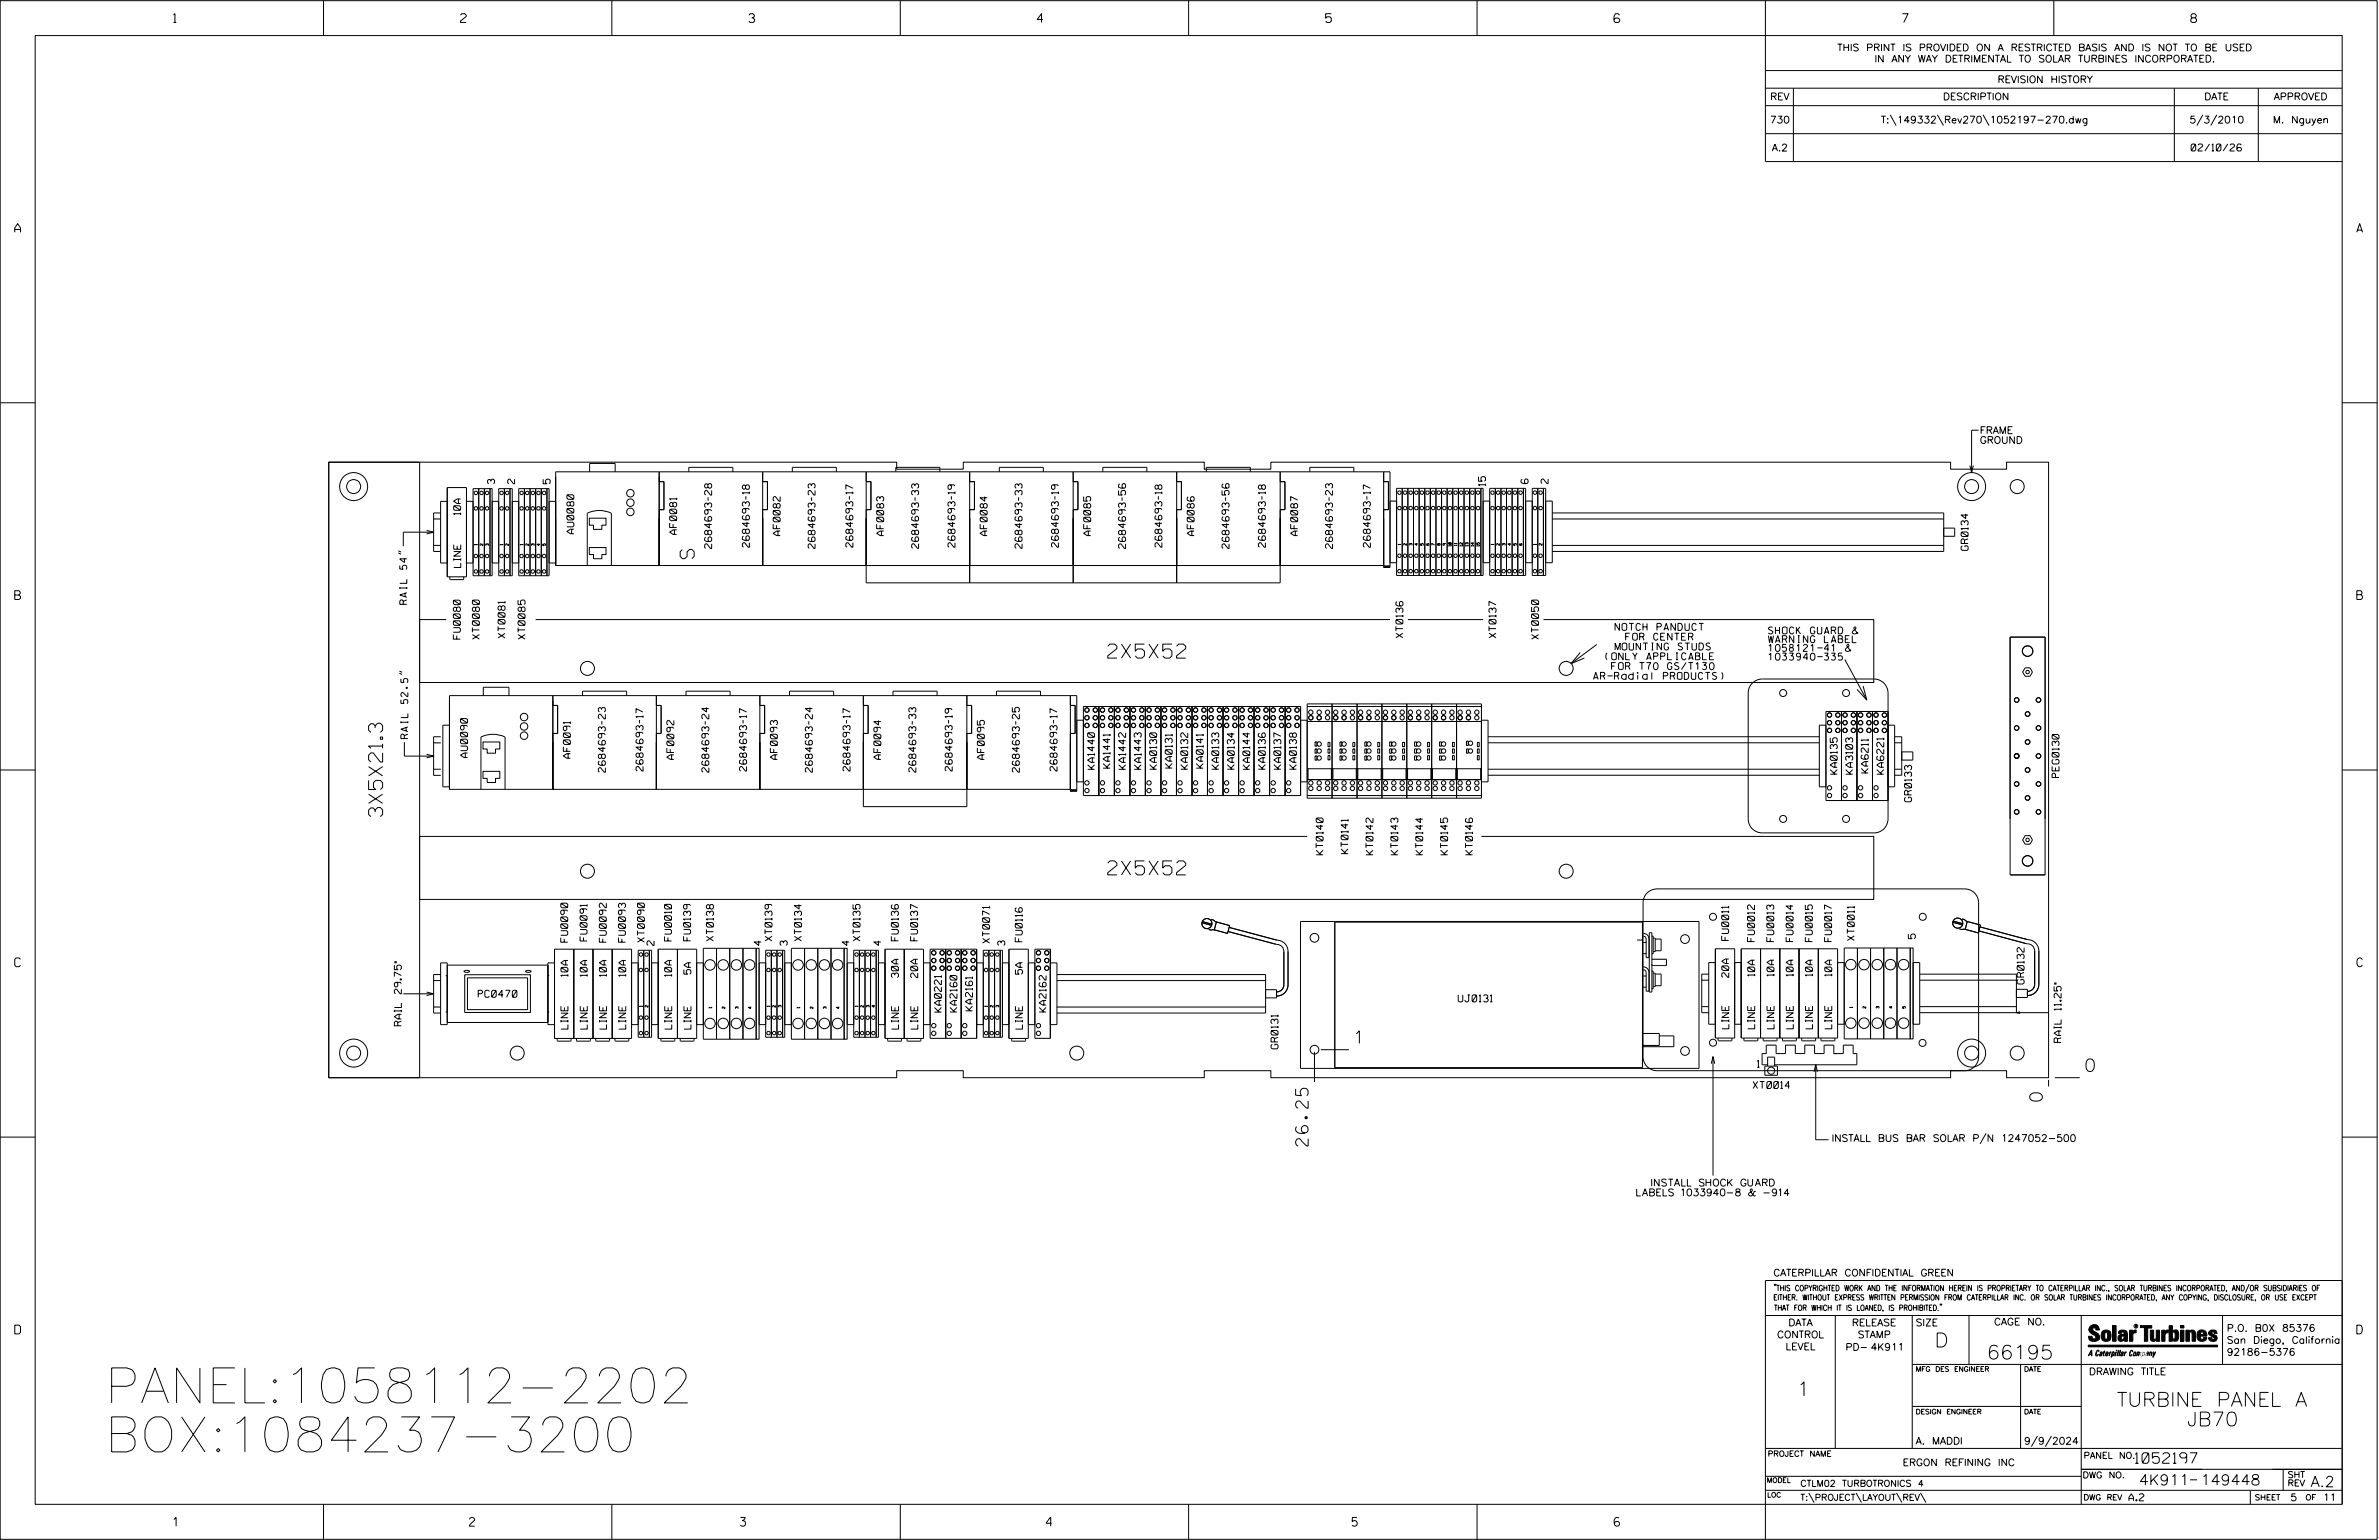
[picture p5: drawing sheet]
<svg xmlns="http://www.w3.org/2000/svg" width="864mm" height="559mm" viewBox="0 0 864 559" stroke-linecap="round" stroke-linejoin="round" font-family="sans-serif">
<defs><g id="words">
<g font-size="12.7">
<text x="38.1" y="509.1">PANEL:1058112-2202</text>
<text x="38.1" y="526.8">BOX:1084237-3200</text>
</g>
<g font-size="5.1">
<text x="252" y="202.7" transform="rotate(-90 252 202.7)">S</text>
<text x="402.1" y="238.8">2X5X52</text>
<text x="138.9" y="296.3" transform="rotate(-90 138.9 296.3)">3X5X21.3</text>
<text x="402.1" y="317.5">2X5X52</text>
<text x="702.3" y="488.8">D</text>
<text x="721.2" y="493.2">66195</text>
<text x="652.2" y="506.5">1</text>
<text x="768.4" y="510.3">TURBINE PANEL A</text>
<text x="793.9" y="517.4">JB70</text>
</g>
<g font-size="4.6">
<text x="491.9" y="378.6">1</text>
<text x="757.2" y="388.8">0</text>
<text x="741.4" y="399.5" transform="rotate(-90 741.4 399.5)">0</text>
<text x="474.9" y="415.8" transform="rotate(-90 474.9 415.8)">26.25</text>
</g>
<g font-size="3.8">
<text x="775.1" y="531">1052197</text>
<text x="776.5" y="538.9">4K911</text>
<text x="798.8" y="538.9">149448</text>
<text x="838.8" y="539.5">A.2</text>
</g>
<g font-size="3.2">
<text x="63" y="8.2">1</text>
<text x="167.2" y="8.2">2</text>
<text x="271.8" y="8.2">3</text>
<text x="376.5" y="8.2">4</text>
<text x="481.2" y="8.2">5</text>
<text x="690.6" y="8.2">7</text>
<text x="795.3" y="8.2">8</text>
<text x="5.4" y="84.3">A</text>
<text x="855.5" y="84.3">A</text>
<text x="5.4" y="217.5">B</text>
<text x="855.6" y="217.5">B</text>
<text x="5.4" y="350.8">C</text>
<text x="855.6" y="350.8">C</text>
<text x="5.4" y="484">D</text>
<text x="855.6" y="484">D</text>
<text x="62.8" y="553.8">1</text>
<text x="170.4" y="553.8">2</text>
<text x="268.8" y="553.8">3</text>
<text x="379.8" y="553.8">4</text>
<text x="490.8" y="553.8">5</text>
<text x="585.9" y="553.8">6</text>
</g>
<g font-size="2.5">
<text x="666.9" y="18.5">THIS PRINT IS PROVIDED ON A RESTRICTED BASIS AND IS NOT TO BE USED</text>
<text x="680.5" y="22.6">IN ANY WAY DETRIMENTAL TO SOLAR TURBINES INCORPORATED.</text>
<text x="725.1" y="30">REVISION HISTORY</text>
<text x="642.6" y="36.3">REV</text>
<text x="705.3" y="36.3">DESCRIPTION</text>
<text x="800.2" y="36.3">DATE</text>
<text x="825.4" y="36.3">APPROVED</text>
<text x="642.5" y="44.7">730</text>
<text x="682.8" y="44.7">T:\149332\Rev270\1052197-270.dwg</text>
<text x="794.8" y="44.7">5/3/2010</text>
<text x="825.1" y="44.7">M. Nguyen</text>
<text x="643.2" y="54.8">A.2</text>
<text x="795.4" y="54.8">02/10/26</text>
<text x="718.7" y="160.9">GROUND</text>
<text x="718.7" y="157.4">FRAME</text>
<text x="179.5" y="175.6" transform="rotate(-90 179.5 175.6)">3</text>
<text x="186.8" y="175.6" transform="rotate(-90 186.8 175.6)">2</text>
<text x="199.7" y="175.6" transform="rotate(-90 199.7 175.6)">5</text>
<text x="539.3" y="176.3" transform="rotate(-90 539.3 176.3)">15</text>
<text x="554.7" y="175.5" transform="rotate(-90 554.7 175.5)">6</text>
<text x="562" y="175.5" transform="rotate(-90 562 175.5)">2</text>
<text x="167.2" y="186.8" transform="rotate(-90 167.2 186.8)">10A</text>
<text x="208.3" y="193.7" transform="rotate(-90 208.3 193.7)">AU0080</text>
<text x="245.6" y="193.9" transform="rotate(-90 245.6 193.9)">AF0081</text>
<text x="283.2" y="194.3" transform="rotate(-90 283.2 194.3)">AF0082</text>
<text x="320.8" y="194.3" transform="rotate(-90 320.8 194.3)">AF0083</text>
<text x="358.3" y="194.3" transform="rotate(-90 358.3 194.3)">AF0084</text>
<text x="395.9" y="194.3" transform="rotate(-90 395.9 194.3)">AF0085</text>
<text x="433.5" y="194.3" transform="rotate(-90 433.5 194.3)">AF0086</text>
<text x="471.1" y="194.3" transform="rotate(-90 471.1 194.3)">AF0087</text>
<text x="258.3" y="199" transform="rotate(-90 258.3 199)">2684693-28</text>
<text x="272" y="198.6" transform="rotate(-90 272 198.6)">2684693-18</text>
<text x="295.9" y="199" transform="rotate(-90 295.9 199)">2684693-23</text>
<text x="309.6" y="198.6" transform="rotate(-90 309.6 198.6)">2684693-17</text>
<text x="333.5" y="199" transform="rotate(-90 333.5 199)">2684693-33</text>
<text x="346.7" y="198.6" transform="rotate(-90 346.7 198.6)">2684693-19</text>
<text x="371" y="199" transform="rotate(-90 371 199)">2684693-33</text>
<text x="384.2" y="198.6" transform="rotate(-90 384.2 198.6)">2684693-19</text>
<text x="408.6" y="199" transform="rotate(-90 408.6 199)">2684693-56</text>
<text x="421.8" y="198.6" transform="rotate(-90 421.8 198.6)">2684693-18</text>
<text x="446.2" y="199" transform="rotate(-90 446.2 199)">2684693-56</text>
<text x="459.4" y="198.6" transform="rotate(-90 459.4 198.6)">2684693-18</text>
<text x="483.7" y="199" transform="rotate(-90 483.7 199)">2684693-23</text>
<text x="497.4" y="198.6" transform="rotate(-90 497.4 198.6)">2684693-17</text>
<text x="714.5" y="199.7" transform="rotate(-90 714.5 199.7)">GR0134</text>
<text x="167.2" y="205.9" transform="rotate(-90 167.2 205.9)">LINE</text>
<text x="147.7" y="219.3" transform="rotate(-90 147.7 219.3)">RAIL 54&quot;</text>
<text x="167.1" y="231.9" transform="rotate(-90 167.1 231.9)">FU0080</text>
<text x="174" y="231.9" transform="rotate(-90 174 231.9)">XT0080</text>
<text x="183.3" y="231.5" transform="rotate(-90 183.3 231.5)">XT0081</text>
<text x="190.6" y="231.9" transform="rotate(-90 190.6 231.9)">XT0085</text>
<text x="509.3" y="231.4" transform="rotate(-90 509.3 231.4)">XT0136</text>
<text x="543.1" y="231.4" transform="rotate(-90 543.1 231.4)">XT0137</text>
<text x="558.5" y="231.9" transform="rotate(-90 558.5 231.9)">XT0050</text>
<text x="586.3" y="228.8">NOTCH PANDUCT</text>
<text x="590.1" y="232.3">FOR CENTER</text>
<text x="642" y="233.2">WARNING LABEL</text>
<text x="642" y="230">SHOCK GUARD &amp;</text>
<text x="582.5" y="239.4">(ONLY APPLICABLE</text>
<text x="584.8" y="235.9">MOUNTING STUDS</text>
<text x="642" y="239.5">1033940-335</text>
<text x="642" y="236.4">1058121-41 &amp;</text>
<text x="583.8" y="243">FOR T70 GS/T130</text>
<text x="578.4" y="246.5">AR-Radial PRODUCTS)</text>
<text x="148.1" y="268" transform="rotate(-90 148.1 268)">RAIL 52.5&quot;</text>
<text x="169.7" y="274.9" transform="rotate(-90 169.7 274.9)">AU0090</text>
<text x="207" y="275.1" transform="rotate(-90 207 275.1)">AF0091</text>
<text x="244.6" y="275.6" transform="rotate(-90 244.6 275.6)">AF0092</text>
<text x="282.2" y="275.6" transform="rotate(-90 282.2 275.6)">AF0093</text>
<text x="319.8" y="275.6" transform="rotate(-90 319.8 275.6)">AF0094</text>
<text x="357.3" y="275.6" transform="rotate(-90 357.3 275.6)">AF0095</text>
<text x="219.7" y="280.2" transform="rotate(-90 219.7 280.2)">2684693-23</text>
<text x="233.4" y="279.8" transform="rotate(-90 233.4 279.8)">2684693-17</text>
<text x="257.3" y="280.2" transform="rotate(-90 257.3 280.2)">2684693-24</text>
<text x="271" y="279.8" transform="rotate(-90 271 279.8)">2684693-17</text>
<text x="294.9" y="280.2" transform="rotate(-90 294.9 280.2)">2684693-24</text>
<text x="308.6" y="279.8" transform="rotate(-90 308.6 279.8)">2684693-17</text>
<text x="332.4" y="280.2" transform="rotate(-90 332.4 280.2)">2684693-33</text>
<text x="345.6" y="279.8" transform="rotate(-90 345.6 279.8)">2684693-19</text>
<text x="370" y="280.2" transform="rotate(-90 370 280.2)">2684693-25</text>
<text x="383.7" y="279.8" transform="rotate(-90 383.7 279.8)">2684693-17</text>
<text x="397.4" y="279.2" transform="rotate(-90 397.4 279.2)">KA1440</text>
<text x="403" y="278.7" transform="rotate(-90 403 278.7)">KA1441</text>
<text x="408.6" y="279.2" transform="rotate(-90 408.6 279.2)">KA1442</text>
<text x="414.3" y="279.2" transform="rotate(-90 414.3 279.2)">KA1443</text>
<text x="419.9" y="279.1" transform="rotate(-90 419.9 279.1)">KA0130</text>
<text x="425.5" y="278.7" transform="rotate(-90 425.5 278.7)">KA0131</text>
<text x="431.2" y="279.1" transform="rotate(-90 431.2 279.1)">KA0132</text>
<text x="436.8" y="278.7" transform="rotate(-90 436.8 278.7)">KA0141</text>
<text x="442.4" y="279.1" transform="rotate(-90 442.4 279.1)">KA0133</text>
<text x="448.1" y="279.1" transform="rotate(-90 448.1 279.1)">KA0134</text>
<text x="453.7" y="279.2" transform="rotate(-90 453.7 279.2)">KA0144</text>
<text x="459.3" y="279.1" transform="rotate(-90 459.3 279.1)">KA0136</text>
<text x="465" y="279.1" transform="rotate(-90 465 279.1)">KA0137</text>
<text x="470.6" y="279.1" transform="rotate(-90 470.6 279.1)">KA0138</text>
<text x="666.9" y="280.9" transform="rotate(-90 666.9 280.9)">KA0135</text>
<text x="672.5" y="280.9" transform="rotate(-90 672.5 280.9)">KA3103</text>
<text x="678.2" y="280.5" transform="rotate(-90 678.2 280.5)">KA6211</text>
<text x="683.8" y="280.9" transform="rotate(-90 683.8 280.9)">KA6221</text>
<text x="747.4" y="282.1" transform="rotate(-90 747.4 282.1)">PEG0130</text>
<text x="693.9" y="290.9" transform="rotate(-90 693.9 290.9)">GR0133</text>
<text x="480.3" y="310.2" transform="rotate(-90 480.3 310.2)">KT0140</text>
<text x="489.4" y="309.7" transform="rotate(-90 489.4 309.7)">KT0141</text>
<text x="498.4" y="310.2" transform="rotate(-90 498.4 310.2)">KT0142</text>
<text x="507.4" y="310.2" transform="rotate(-90 507.4 310.2)">KT0143</text>
<text x="516.5" y="310.2" transform="rotate(-90 516.5 310.2)">KT0144</text>
<text x="525.5" y="310.2" transform="rotate(-90 525.5 310.2)">KT0145</text>
<text x="534.5" y="310.2" transform="rotate(-90 534.5 310.2)">KT0146</text>
<text x="206.1" y="341.9" transform="rotate(-90 206.1 341.9)">FU0090</text>
<text x="213.1" y="341.4" transform="rotate(-90 213.1 341.4)">FU0091</text>
<text x="220.1" y="341.9" transform="rotate(-90 220.1 341.9)">FU0092</text>
<text x="227" y="341.9" transform="rotate(-90 227 341.9)">FU0093</text>
<text x="233.9" y="341.9" transform="rotate(-90 233.9 341.9)">XT0090</text>
<text x="243.8" y="341.4" transform="rotate(-90 243.8 341.4)">FU0010</text>
<text x="250.7" y="341.4" transform="rotate(-90 250.7 341.4)">FU0139</text>
<text x="259" y="341.4" transform="rotate(-90 259 341.4)">XT0138</text>
<text x="280.2" y="341.4" transform="rotate(-90 280.2 341.4)">XT0139</text>
<text x="290.9" y="341.4" transform="rotate(-90 290.9 341.4)">XT0134</text>
<text x="312.2" y="341.4" transform="rotate(-90 312.2 341.4)">XT0135</text>
<text x="326.1" y="341.4" transform="rotate(-90 326.1 341.4)">FU0136</text>
<text x="333.1" y="341.4" transform="rotate(-90 333.1 341.4)">FU0137</text>
<text x="371.1" y="341.7" transform="rotate(-90 371.1 341.7)">FU0116</text>
<text x="627.5" y="341.2" transform="rotate(-90 627.5 341.2)">FU0011</text>
<text x="636.9" y="341.7" transform="rotate(-90 636.9 341.7)">FU0012</text>
<text x="643.9" y="341.7" transform="rotate(-90 643.9 341.7)">FU0013</text>
<text x="650.9" y="341.7" transform="rotate(-90 650.9 341.7)">FU0014</text>
<text x="657.9" y="341.7" transform="rotate(-90 657.9 341.7)">FU0015</text>
<text x="664.9" y="341.7" transform="rotate(-90 664.9 341.7)">FU0017</text>
<text x="673.1" y="341.2" transform="rotate(-90 673.1 341.2)">XT0011</text>
<text x="695.3" y="340.6" transform="rotate(-90 695.3 340.6)">5</text>
<text x="237.4" y="343.1" transform="rotate(-90 237.4 343.1)">2</text>
<text x="276.3" y="343.1" transform="rotate(-90 276.3 343.1)">4</text>
<text x="285.7" y="343.1" transform="rotate(-90 285.7 343.1)">3</text>
<text x="308.2" y="343.1" transform="rotate(-90 308.2 343.1)">4</text>
<text x="319.7" y="343.1" transform="rotate(-90 319.7 343.1)">4</text>
<text x="359.2" y="342.2" transform="rotate(-90 359.2 342.2)">XT0071</text>
<text x="364.7" y="343.1" transform="rotate(-90 364.7 343.1)">3</text>
<text x="250.8" y="353.5" transform="rotate(-90 250.8 353.5)">5A</text>
<text x="371.1" y="353.5" transform="rotate(-90 371.1 353.5)">5A</text>
<text x="206.2" y="354.3" transform="rotate(-90 206.2 354.3)">10A</text>
<text x="213.1" y="354.3" transform="rotate(-90 213.1 354.3)">10A</text>
<text x="220.1" y="354.3" transform="rotate(-90 220.1 354.3)">10A</text>
<text x="227.1" y="354.3" transform="rotate(-90 227.1 354.3)">10A</text>
<text x="243.8" y="354.3" transform="rotate(-90 243.8 354.3)">10A</text>
<text x="326.1" y="354.7" transform="rotate(-90 326.1 354.7)">30A</text>
<text x="333.1" y="354.7" transform="rotate(-90 333.1 354.7)">20A</text>
<text x="627.6" y="354.6" transform="rotate(-90 627.6 354.6)">20A</text>
<text x="637" y="354.2" transform="rotate(-90 637 354.2)">10A</text>
<text x="644" y="354.2" transform="rotate(-90 644 354.2)">10A</text>
<text x="650.9" y="354.2" transform="rotate(-90 650.9 354.2)">10A</text>
<text x="657.9" y="354.2" transform="rotate(-90 657.9 354.2)">10A</text>
<text x="664.9" y="354.2" transform="rotate(-90 664.9 354.2)">10A</text>
<text x="734.8" y="357.1" transform="rotate(-90 734.8 357.1)">GR0132</text>
<text x="173.6" y="361.9">PC0470</text>
<text x="529.3" y="363.5">UJ0131</text>
<text x="341.7" y="367.2" transform="rotate(-90 341.7 367.2)">KA0221</text>
<text x="347.4" y="367.2" transform="rotate(-90 347.4 367.2)">KA2160</text>
<text x="353" y="366.8" transform="rotate(-90 353 366.8)">KA2161</text>
<text x="379.7" y="367.2" transform="rotate(-90 379.7 367.2)">KA2162</text>
<text x="145.7" y="372.2" transform="rotate(-90 145.7 372.2)">RAIL 29.75&quot;</text>
<text x="206.2" y="373.4" transform="rotate(-90 206.2 373.4)">LINE</text>
<text x="213.2" y="373.4" transform="rotate(-90 213.2 373.4)">LINE</text>
<text x="220.2" y="373.4" transform="rotate(-90 220.2 373.4)">LINE</text>
<text x="227.2" y="373.4" transform="rotate(-90 227.2 373.4)">LINE</text>
<text x="243.8" y="373.4" transform="rotate(-90 243.8 373.4)">LINE</text>
<text x="250.8" y="373.4" transform="rotate(-90 250.8 373.4)">LINE</text>
<text x="326.2" y="373.4" transform="rotate(-90 326.2 373.4)">LINE</text>
<text x="333.2" y="373.4" transform="rotate(-90 333.2 373.4)">LINE</text>
<text x="371.2" y="373.4" transform="rotate(-90 371.2 373.4)">LINE</text>
<text x="627.6" y="373.3" transform="rotate(-90 627.6 373.3)">LINE</text>
<text x="637" y="373.3" transform="rotate(-90 637 373.3)">LINE</text>
<text x="644" y="373.3" transform="rotate(-90 644 373.3)">LINE</text>
<text x="651" y="373.3" transform="rotate(-90 651 373.3)">LINE</text>
<text x="658" y="373.3" transform="rotate(-90 658 373.3)">LINE</text>
<text x="665" y="373.3" transform="rotate(-90 665 373.3)">LINE</text>
<text x="463.9" y="380.6" transform="rotate(-90 463.9 380.6)">GR0131</text>
<text x="748.2" y="378.2" transform="rotate(-90 748.2 378.2)">RAIL 11.25&quot;</text>
<text x="637.9" y="387.3">1</text>
<text x="636.4" y="395">XT0014</text>
<text x="664.9" y="414.2">INSTALL BUS BAR SOLAR P/N 1247052-500</text>
<text x="599.6" y="430.4">INSTALL SHOCK GUARD</text>
<text x="594.2" y="433.9">LABELS 1033940-8 &amp; -914</text>
<text x="643.8" y="463">CATERPILLAR CONFIDENTIAL GREEN</text>
<text x="645.1" y="485.5">CONTROL</text>
<text x="649.2" y="481.1">DATA</text>
<text x="672.3" y="481.1">RELEASE</text>
<text x="674.4" y="485.5">STAMP</text>
<text x="695.4" y="481.1">SIZE</text>
<text x="723.8" y="480.8">CAGE NO.</text>
<text x="808.4" y="483.1">P.O. B0X 85376</text>
<text x="648.2" y="489.8">LEVEL</text>
<text x="669.9" y="490">PD- 4K911</text>
<text x="808.4" y="487.5">San Diego, California</text>
<text x="808.4" y="491.8">92186-5376</text>
<text x="758.3" y="498.9">DRAWING TITLE</text>
<text x="695.4" y="524.1">A. MADDI</text>
<text x="734.8" y="524.1">9/9/2024</text>
<text x="690.7" y="531.9">ERGON REFINING INC</text>
<text x="772.8" y="544.6">A.2</text>
<text x="831.4" y="544.6">5</text>
<text x="843.3" y="544.6">11</text>
</g>
<g font-size="2.3">
<text x="756.4" y="529.2">PANEL NO.</text>
<text x="653.5" y="539.4">CTLM02 TURBOTRONICS 4</text>
<text x="756" y="536.3">DWG NO.</text>
<text x="830.4" y="539.3">REV</text>
<text x="830.4" y="536.2">SHT</text>
<text x="653.5" y="544.5">T:\PROJECT\LAYOUT\REV\</text>
</g>
<g font-size="2">
<text x="643.8" y="468.4">&quot;THIS COPYRIGHTED WORK AND THE INFORMATION HEREIN IS PROPRIETARY TO CATERPILLAR INC., SOLAR TURBINES INCORPORATED, AND/OR SUBSIDIARIES OF</text>
<text x="643.8" y="471.8">EITHER. WITHOUT EXPRESS WRITTEN PERMISSION FROM CATERPILLAR INC. OR SOLAR TURBINES INCORPORATED, ANY COPYING, DISCLOSURE, OR USE EXCEPT</text>
<text x="644" y="475.6">THAT FOR WHICH IT IS LOANED, IS PROHIBITED.&quot;</text>
<text x="641.7" y="528.5">PROJECT NAME</text>
<text x="756.3" y="544.3">DWG REV</text>
<text x="818.5" y="544.3">SHEET</text>
<text x="836.9" y="544.3">OF</text>
</g>
<g font-size="1.8">
<text x="695.4" y="497.6">MFG DES ENGINEER</text>
<text x="734.8" y="497.6">DATE</text>
<text x="695.4" y="513.1">DESIGN ENGINEER</text>
<text x="734.8" y="513.1">DATE</text>
<text x="641.3" y="538">MODEL</text>
<text x="641.5" y="543.3">LOC</text>
</g>
<g font-size="1">
<text x="173.3" y="197.8" transform="rotate(-90 173.3 197.8)">1</text>
<text x="175.3" y="198" transform="rotate(-90 175.3 198)">2</text>
<text x="177.3" y="198" transform="rotate(-90 177.3 198)">3</text>
<text x="182.6" y="197.8" transform="rotate(-90 182.6 197.8)">1</text>
<text x="184.6" y="198" transform="rotate(-90 184.6 198)">2</text>
<text x="189.9" y="197.8" transform="rotate(-90 189.9 197.8)">1</text>
<text x="191.9" y="198" transform="rotate(-90 191.9 198)">2</text>
<text x="193.9" y="198" transform="rotate(-90 193.9 198)">3</text>
<text x="196" y="198" transform="rotate(-90 196 198)">4</text>
<text x="198" y="198" transform="rotate(-90 198 198)">5</text>
<text x="508.5" y="197.7" transform="rotate(-90 508.5 197.7)">1</text>
<text x="510.6" y="197.9" transform="rotate(-90 510.6 197.9)">2</text>
<text x="512.6" y="197.9" transform="rotate(-90 512.6 197.9)">3</text>
<text x="514.6" y="197.9" transform="rotate(-90 514.6 197.9)">4</text>
<text x="516.7" y="197.9" transform="rotate(-90 516.7 197.9)">5</text>
<text x="518.7" y="197.9" transform="rotate(-90 518.7 197.9)">6</text>
<text x="520.8" y="197.9" transform="rotate(-90 520.8 197.9)">7</text>
<text x="522.8" y="197.9" transform="rotate(-90 522.8 197.9)">8</text>
<text x="524.8" y="197.9" transform="rotate(-90 524.8 197.9)">9</text>
<text x="542.3" y="197.7" transform="rotate(-90 542.3 197.7)">1</text>
<text x="544.3" y="197.9" transform="rotate(-90 544.3 197.9)">2</text>
<text x="546.4" y="197.9" transform="rotate(-90 546.4 197.9)">3</text>
<text x="548.4" y="197.9" transform="rotate(-90 548.4 197.9)">4</text>
<text x="550.5" y="197.9" transform="rotate(-90 550.5 197.9)">5</text>
<text x="552.5" y="197.9" transform="rotate(-90 552.5 197.9)">6</text>
<text x="557.7" y="197.7" transform="rotate(-90 557.7 197.7)">1</text>
<text x="559.8" y="197.9" transform="rotate(-90 559.8 197.9)">2</text>
<text x="526.9" y="198.2" transform="rotate(-90 526.9 198.2)">10</text>
<text x="528.9" y="198" transform="rotate(-90 528.9 198)">11</text>
<text x="530.9" y="198.2" transform="rotate(-90 530.9 198.2)">12</text>
<text x="533" y="198.2" transform="rotate(-90 533 198.2)">13</text>
<text x="535" y="198.2" transform="rotate(-90 535 198.2)">14</text>
<text x="537.1" y="198.2" transform="rotate(-90 537.1 198.2)">15</text>
<text x="233.2" y="365.3" transform="rotate(-90 233.2 365.3)">1</text>
<text x="235.2" y="365.5" transform="rotate(-90 235.2 365.5)">2</text>
<text x="258.4" y="365.8" transform="rotate(-90 258.4 365.8)">1</text>
<text x="263.2" y="366" transform="rotate(-90 263.2 366)">2</text>
<text x="267.9" y="366" transform="rotate(-90 267.9 366)">3</text>
<text x="272.7" y="366" transform="rotate(-90 272.7 366)">4</text>
<text x="279.5" y="365.3" transform="rotate(-90 279.5 365.3)">1</text>
<text x="281.5" y="365.5" transform="rotate(-90 281.5 365.5)">2</text>
<text x="283.6" y="365.5" transform="rotate(-90 283.6 365.5)">3</text>
<text x="290.3" y="365.8" transform="rotate(-90 290.3 365.8)">1</text>
<text x="295.1" y="366" transform="rotate(-90 295.1 366)">2</text>
<text x="299.9" y="366" transform="rotate(-90 299.9 366)">3</text>
<text x="304.7" y="366" transform="rotate(-90 304.7 366)">4</text>
<text x="311.4" y="365.3" transform="rotate(-90 311.4 365.3)">1</text>
<text x="313.5" y="365.5" transform="rotate(-90 313.5 365.5)">2</text>
<text x="315.5" y="365.5" transform="rotate(-90 315.5 365.5)">3</text>
<text x="317.6" y="365.5" transform="rotate(-90 317.6 365.5)">4</text>
<text x="358.5" y="365.3" transform="rotate(-90 358.5 365.3)">1</text>
<text x="360.5" y="365.5" transform="rotate(-90 360.5 365.5)">2</text>
<text x="362.6" y="365.5" transform="rotate(-90 362.6 365.5)">3</text>
<text x="672.5" y="365.7" transform="rotate(-90 672.5 365.7)">1</text>
<text x="677.3" y="365.9" transform="rotate(-90 677.3 365.9)">2</text>
<text x="682.1" y="365.9" transform="rotate(-90 682.1 365.9)">3</text>
<text x="686.9" y="365.9" transform="rotate(-90 686.9 365.9)">4</text>
<text x="691.7" y="365.9" transform="rotate(-90 691.7 365.9)">5</text>
</g>
<text font-size=".9" x="775.1" y="481.7">R</text>
</g></defs>
<g fill="none" stroke="#000" stroke-width=".36">
<path d="M.1 .2h862.8v558.4h-862.8zM12.8 12.9h837.4v533h-837.4zM117.4 .2v12.7M222.1 .2v12.7M326.8 .2v12.7M431.5 .2v12.7M536.2 .2v12.7M587.9 5.5l-.5-.5h-1l-.5 1v1.7l.5 .4h1l.6-.4v-.6l-.6-.5h-1l-.5 .5M640.9 .2v58.4h209.3M745.6 .2v12.7M640.9 25.6h209.3M640.9 32h209.3"/>
<path d="M640.9 38.3h209.3M651 32v26.6M789.3 32v26.6M819.8 32v26.6M640.9 48.5h209.3M686.2 41.7l2.1 3.8M703.3 41.7l2.2 3.8M719.9 41.7l2.1 3.8M799.6 41.7l-2.1 3.8M804.7 41.7l-2.2 3.8M.1 146.2h12.7M718.3 156.1h-2.6v15.4"/>
<path d="M850.2 146.2h12.7M119.3 167.7h33v223.4h-33zM119.3 167.7h206.2v2.6h24.2v-2.6h87.5v2.6h24.1v-2.6h246.8v2.6h20.3v-2.6h15.3v223.4h-15.3v-2.6h-20.3v2.6h-246.8v-2.6h-24.1v2.6h-87.5v-2.6h-24.2v2.6h-206.2zM162.3 176.9h7v32.4h-7zM171.7 177.3h6.9v31.6h-6.9zM173.8 177.3v31.6M175.8 177.3v31.6M177.9 177.3v31.6M181 177.3h4.9v31.6h-4.9zM183.1 177.3v31.6M185.1 177.3v31.6M188.3 177.3h11v31.6h-11z"/>
<path d="M190.4 177.3v31.6M192.4 177.3v31.6M194.5 177.3v31.6M196.5 177.3v31.6M198.5 177.3v31.6M214 171.2v-3h9.3v3M239.3 171.2v34M239.3 174.8h1.7v10.1h-1.7M250 171.2v-1.6h16v1.6M276.9 171.2v34M276.9 174.8h1.7v10.1h-1.7M287.6 171.2v-1.6h16v1.6"/>
<path d="M314.4 174.8h1.8v10.1h-1.8M314.4 171.2v40.3h150.3v-40.3M325.2 171.2v-1.6h16v1.6M352 174.8h1.7v10.1h-1.7M352 171.2v40.3M362.8 171.2v-1.6h15.9v1.6M389.6 174.8h1.7v10.1h-1.7M389.6 171.2v40.3M400.3 171.2v-1.6h16v1.6M427.1 174.8h1.8v10.1h-1.8M427.1 171.2v40.3M437.9 171.2v-1.6h16v1.6"/>
<path d="M464.7 174.8h1.7v10.1h-1.7M475.5 171.2v-1.6h16v1.6M502.3 174.8h1.7v10.1h-1.7M502.3 171.2v34.7M507 177.2h31.4v31.6h-31.4zM509 177.2v31.6M511.1 177.2v31.6M513.1 177.2v31.6M515.2 177.2v31.6M517.2 177.2v31.6M519.2 177.2v31.6M521.3 177.2v31.6"/>
<path d="M523.3 177.2v31.6M525.3 177.2v31.6M527.4 177.2v31.6M529.4 177.2v31.6M531.5 177.2v31.6M533.5 177.2v31.6M535.5 177.2v31.6M537.6 177.2v31.6M540.8 177.2h13v31.6h-13zM542.8 177.2v31.6M544.9 177.2v31.6M546.9 177.2v31.6"/>
<path d="M548.9 177.2v31.6M551 177.2v31.6M553 177.2v31.6M556.2 177.2h4.9v31.6h-4.9zM558.2 177.2v31.6M560.3 177.2v31.6M715.1 168.9l.6 2.6 .7-2.6M144.6 199.9l1 .4M154.9 192.5l2.5 .6-2.5 .6M157.4 197.9h2.5M157.4 188.3h2.5M157.4 193.1h-11v5.1"/>
<path d="M159.9 186.1h-2.5v14h2.5M162.3 181.9h-2.4v22.4h2.4M169.3 181.9h2.4M178.6 181.9h2.4M185.9 181.9h2.4M199.3 181.9h2.4M213.9 188h6.1v2.6h-1.5v1.5h-3.1v-1.5h-1.5zM213.9 198.7h6.1v2.5h-1.5v1.5h-3.1v-1.5h-1.5zM504.6 181.8h2.4M538.4 181.8h2.4M553.8 181.8h2.4M561.1 181.8h2.4v22.4h-2.4"/>
<path d="M563.5 197.9h142.1M563.5 186.1h142.1v14h-142.1M563.5 188.3h142.1M705.6 191.6h4v3h-4M144.6 200.7l1 .4M163.3 209.3l.2 1h4.7l.1-1M169.3 204.3h2.4M178.6 204.3h2.4M185.9 204.3h2.4M199.3 204.3h2.4M213.2 205.2v-19a10.2 10.2 0 0 1 8.7 0v19M502.3 205.2h-300.6v-34h302.9v34.7"/>
<path d="M502.3 205.9h2.3M504.6 204.2h2.4M504.6 205.9l-2.3-.5h2.3l-2.3 .5M538.4 204.2h2.4M553.8 204.2h2.4M162 224.8h-9.7v22.8h527.9v-22.8h-119.9M194.5 224.8h310.1M511.1 224.8h27.3M573.7 236.7l-3.4 4.1 4.8-2M579.6 233.9l-9.3 6.9M669.7 239.3l8 14.7M729.7 231.2h12.7v86.3h-12.7z"/>
<path d="M145 244.3l1 .4M145 243.5l1 .4M175.4 252.4v-3h9.3v3M200.7 252.4v34M200.7 256h1.7v10.1h-1.7M211.5 252.4v-1.6h16v1.6M238.3 252.4v34M238.3 256h1.7v10.1h-1.7M249 252.4v-1.6h16v1.6M275.8 256h1.8v10.1h-1.8M275.8 252.4v34M286.6 252.4v-1.6h16v1.6"/>
<path d="M313.4 256h1.7v10.1h-1.7M313.4 252.4v40.3h37.6v-40.3M324.2 252.4v-1.6h16v1.6M351 256h1.7v10.1h-1.7M361.7 252.4v-1.6h16v1.6M388.5 256h1.8v10.1h-1.8M388.5 252.4v34.7M393.3 256.4h78.8v32.3h-78.8zM398.9 256.4v32.3M404.5 256.4v32.3M410.2 256.4v32.3M415.8 256.4v32.3"/>
<path d="M421.4 256.4v32.3M427.1 256.4v32.3M432.7 256.4v32.3M438.3 256.4v32.3M444 256.4v32.3M449.6 256.4v32.3M455.2 256.4v32.3M460.9 256.4v32.3M466.5 256.4v32.3M474.5 256.4h63.3M474.5 255.4h63.3v34.2h-63.3zM483.6 255.4v34.2"/>
<path d="M492.6 255.4v34.2M501.6 255.4v34.2M510.7 255.4v34.2M519.7 255.4v34.2M528.7 255.4v34.2M636.1 247.9l1.9-1.2 1.7-.3h40.6a5.1 5.1 0 0 1 5.1 5.1v45.6a5.1 5.1 0 0 1-5.1 5.1h-40.6a5.1 5.1 0 0 1-5.1-5.1v-45.6l.3-1.7zM668.5 258.2v32.3M674.1 258.2v32.3M676.3 249l1.4 5-3.6-3.8M679.7 258.2v32.3M685.4 258.2h-22.6v32.3h22.6M735.2 242.3h1.7l.9 1.6-.9 1.5h-1.7l-1-1.5z"/>
<path d="M.1 279.4h12.7M146.8 269.3v5.1h10.6M154.9 273.7l2.5 .7-2.5 .6M157.4 279.1h2.6M157.4 269.6h2.6M160 267.3h-2.6v14h2.6M163.2 263.1h-2.4v22.4h2.4M175.3 269.2h6.1v2.6h-1.5v1.5h-3.1v-1.5h-1.5zM175.3 279.9h6.1v2.5h-1.5v1.6h-3.1v-1.6h-1.5zM390.9 261.3h2.4M472.1 261.3h2.4M474.5 261.8h63.3"/>
<path d="M474.5 278.9h63.3M474.5 278.9h.3v4h8.5v-4h.6v4h8.4v-4h.6v4h8.5v-4h.5v4h8.5v-4h.6v4h8.4v-4h.6v4h8.5v-4h.5v4h8.5v-4h.3M477.4 269.2h.7v1.6h-.7zM477.4 271.7h.7v1.6h-.7zM477.4 274.3h.7v1.5h-.7zM482.1 269.4h.7v1.5h-.7zM482.1 271.7h.7v1.6h-.7zM482.1 274.2h.7v1.5h-.7zM486.4 269.2h.7v1.6h-.7zM486.4 271.7h.7v1.6h-.7zM486.4 274.3h.7v1.5h-.7zM491.1 269.4h.7v1.5h-.7z"/>
<path d="M491.1 271.7h.7v1.6h-.7zM491.1 274.2h.7v1.5h-.7zM495.4 269.2h.7v1.6h-.7zM495.4 271.7h.7v1.6h-.7zM495.4 274.3h.7v1.5h-.7zM500.1 269.4h.7v1.5h-.7zM500.1 271.7h.7v1.6h-.7zM500.1 274.2h.7v1.5h-.7zM504.5 269.2h.7v1.6h-.7zM504.5 271.7h.7v1.6h-.7zM504.5 274.3h.7v1.5h-.7zM509.2 269.4h.7v1.5h-.7z"/>
<path d="M509.2 271.7h.7v1.6h-.7zM509.2 274.2h.7v1.5h-.7zM513.5 269.2h.7v1.6h-.7zM513.5 271.7h.7v1.6h-.7zM513.5 274.3h.7v1.5h-.7zM518.2 269.4h.7v1.5h-.7zM518.2 271.7h.7v1.6h-.7zM518.2 274.2h.7v1.5h-.7zM522.6 269.2h.6v1.6h-.6zM522.6 271.7h.6v1.6h-.6zM522.6 274.3h.6v1.5h-.6zM527.3 269.4h.6v1.5h-.6z"/>
<path d="M527.3 271.7h.6v1.6h-.6zM527.3 274.2h.6v1.5h-.6zM532.3 268.9h.7v1.6h-.7zM532.3 271.7h.7v1.6h-.7zM536.3 269.4h.7v1.5h-.7zM536.3 271.7h.7v1.6h-.7zM536.3 274.2h.7v1.5h-.7zM537.8 261.3h2.4v22.4h-2.4M540.2 279.1h120.2M540.2 267.3h120.2M540.2 269.5h120.2M662.8 263.1h-2.4v22.4h2.4"/>
<path d="M685.4 263.1h2.4v22.4h-2.4M687.8 267.3h2.6v14h-2.6M687.8 269.5h2.6M687.8 279.1h2.6M690.4 272.8h4v3h-4M850.2 279.4h12.7M174.6 286.4v-19a10.2 10.2 0 0 1 8.7 0v19M388.5 287.1h2.4M388.5 286.4h-225.3v-34h227.7v34.7M390.9 287.1l-2.4-.5h2.4l-2.4 .5M390.9 283.7h2.4M472.1 283.7h2.4"/>
<path d="M474.5 288.7h63.3M474.5 282.9h63.3M540.2 281.3h120.2M474.5 303.5h-322.2v22.9h527.9v-22.9h-142.4M735.2 303.2h1.7l.9 1.6-.9 1.5h-1.7l-1-1.5zM436.3 334.8l3.5 1M436.5 334.4l3.4 1M438.7 337.3l2.3 .2M439.7 333.6l2.1 1M441.6 334.5l4.8 1.3-.8 2.9-4.8-1.3zM445.8 338l17.3 4.6a2.69 2.69 0 0 1 3 2.6v12.2a2.53 2.53 0 0 1-2.7 2.5M446.2 336.5l17.3 4.6a4.1 4.1 0 0 1 4.1 4.1v12.2a4.1 4.1 0 0 1-4.2 4"/>
<path d="M472.1 334.4h144.7v53.3h-144.7zM484.5 334.6h111.7v52.8h-111.7zM596.4 338.7a2.05 2.05 0 0 1 2.2 2v6.8h-1v-6.8a1.03 1.03 0 0 0-1.2-1M597.9 324l1.4-1 2.2-.5h111.7a5.1 5.1 0 0 1 5.1 5.1v55.8a5.1 5.1 0 0 1-5.1 5.1h-111.7a5.1 5.1 0 0 1-5.1-5.1v-55.8l.3-1.7zM598.7 338.5h1v21.5h-1zM599.7 339.7h.4v6.4h-.4M708.9 334.6l3.5 1M709 334.2l3.5 1M711.3 337.1l2.3 .2M712.3 333.4l2 1M714.1 334.4l4.8 1.3-.8 2.8-4.7-1.3zM718.4 337.8l17.3 4.6a2.69 2.69 0 0 1 2.9 2.6v12.2a2.53 2.53 0 0 1-2.6 2.5"/>
<path d="M718.7 336.3l17.4 4.7a4.1 4.1 0 0 1 4 4v12.2a4.1 4.1 0 0 1-4.1 4M154.9 360l2.5 .6-2.5 .6M157.4 355.8h2.5M159.9 353.6h-2.5v14h2.5M159.9 349.4h2.4v22.4h-2.4zM161.8 354h.5M162.3 350.2h36.6M168.5 352.3a1.26 1.26 0 0 1 1.9 .3 1.23 1.23 0 0 1-1.9-.3zM168.7 353.7h23.8v13.7h-23.8zM169.7 354.8h21.8v11.6h-21.8zM190.9 352.3a1.24 1.24 0 0 1 1.8 .3 1.19 1.19 0 0 1-1.8-.3zM198.9 354h.5"/>
<path d="M201.3 344.4h28v32.4h-28zM201.3 349.4h-2.4v22.4h2.4M208.3 344.4v32.4M215.3 344.4v32.4M222.2 344.4v32.4M229.3 349.4h2.4M231.7 344.8h4.8v31.6h-4.8zM233.7 344.8v31.6M235.7 344.8v31.6M236.5 349.4h2.4M238.9 344.4h14v32.4h-14zM245.9 344.4v32.4"/>
<path d="M252.9 349.4h2.4M255.3 344.1h19.2v33h-19.2zM260.1 344.1v33M264.9 344.1v33M269.7 344.1v33M274.5 344.1h1.1v33h-1.1zM278 349.4h-2.4v22.4h2.4M278 344.8h6.9v31.6h-6.9zM280 344.8v31.6M282 344.8v31.6M284.1 344.8v31.6M284.9 349.4h2.4"/>
<path d="M287.3 344.1h19.1v33h-19.1zM292.1 344.1v33M296.9 344.1v33M301.7 344.1v33M306.4 344.1h1.1v33h-1.1zM309.9 344.8h9v31.6h-9zM309.9 349.4h-2.4v22.4h2.4M312 344.8v31.6M314 344.8v31.6M316 344.8v31.6M318.1 344.8v31.6M318.9 349.4h2.4"/>
<path d="M321.3 344.4h13.9v32.4h-13.9zM328.3 344.4v32.4M335.2 349.4h2.4M337.6 344.4h16.9v32.4h-16.9zM343.3 344.4v32.4M348.9 344.4v32.4M354.5 349.4h2.4M356.9 344.8h7v31.6h-7zM359 344.8v31.6M361 344.8v31.6M363.1 344.8v31.6M363.9 349.4h2.4"/>
<path d="M366.3 344.4h7v32.4h-7zM373.3 349.4h2.4M375.7 344.4h5.6v32.4h-5.6zM381.3 349.4h2.4v22.4h-2.4M383.7 353.6h75.7v14h-75.7M383.7 355.8h75.7M459.4 359.1h4v3h-4M594.3 341.1h1.9M596.4 350.8a2.05 2.05 0 0 1 2.2 2.1v6.8h-1v-6.8a1.03 1.03 0 0 0-1.2-1M596.4 358.2h1.2M596.4 354.2h1.2M596.4 346h1.2"/>
<path d="M596.4 342h1.2M599.7 352.4h.4v6.4h-.4M599.7 347.9l.3 .3 .2-.3 .3 .3 .2-.3 .3 .3 .2-.3 .3 .3 .2-.3 .3 .3 .2-.3 .3 .3 .3-.3 .2 .3 .2-.3 .3 .3 .8-.3 .2 .3 .3-.3 .1 2.5-1.1-.2-.3 .2-.3-.2-.2 .2-.2-.2-.3 .2-.3-.2-.2 .2-.3-.2-.2 .2-.3-.2-.2 .2-.3-.2-.2 .2-.3-.2-.2 .2-.3-.5M599.7 347.9v.1M600.1 340.4h.8v4.9h-.8M600.1 353.1h.8v4.9h-.8M600.9 353.4h2.1v4.3h-2.1M600.9 340.7h2.1v4.3h-2.1M617.7 355.7h2.6M620.3 353.5h-2.6v14h2.6M622.7 344.3h7v32.4h-7zM622.7 349.3h-2.4v22.4h2.4"/>
<path d="M629.7 349.3h2.4M632.1 344.3h35v32.4h-35zM639.1 344.3v32.4M646.1 344.3v32.4M653.1 344.3v32.4M660.1 344.3v32.4M667.1 349.3h2.4M669.5 344h23.9v33h-23.9zM674.3 344v33M679 344v33M683.8 344v33M688.6 344v33"/>
<path d="M693.4 344h1.1v33h-1.1zM694.5 349.3h2.4v22.4h-2.4zM696.9 353.5h35.1v14M696.9 355.7h35.1M732 359h4v2.9h-4M146.4 360.6h11M157.4 365.4h2.5M161.8 367.2h.5M162.3 371h36.6M198.9 367.2h.5M202.2 376.8l.3 1h4.6l.2-1M209.3 376.8l.1 1h4.7l.2-1"/>
<path d="M216.3 376.8l.2 1h4.6l.2-1M223.2 376.8l.2 1h4.7l.2-1M229.3 371.8h2.4M236.5 371.8h2.4M239.9 376.8l.2 1h4.7l.2-1M246.9 376.8l.2 1h4.6l.3-1M252.9 371.8h2.4M284.9 371.8h2.4M318.9 371.8h2.4M322.2 376.8l.2 1h4.7l.2-1M329.2 376.8l.2 1h4.7l.2-1M335.2 371.8h2.4"/>
<path d="M354.5 371.8h2.4M363.9 371.8h2.4M367.2 376.8l.3 1h4.6l.2-1M373.3 371.8h2.4M383.7 365.4h75.7M596.2 375h6.1v4.3h-6.1M602.3 375.9h5.3v3.9h-11.4M617.7 365.3h2.6M623.7 376.7l.2 1h4.6l.2-1M629.7 371.7h2.4M633.1 376.7l.2 1h4.6l.2-1M640 376.7l.3 1h4.6l.2-1"/>
<path d="M647.1 376.7l.1 1h4.7l.2-1M654 376.7l.3 1h4.6l.2-1M661 376.7l.2 1h4.7l.2-1M667.1 371.7h2.4M696.9 367.5h46.6M696.9 365.3h35.1M733.2 367.1l-1.2 .4 1.2 .3M477.2 381.7v10.9M479.5 380.9h10.2M621.2 386l.6-2.6 .7 2.6M621.8 383.4v43.2M640.6 386.9h4.6v3.3h-4.6z"/>
<path d="M641.7 386.4h-2v-4.1h1.5v-3.1h3.5v3.1h3.5v-3.1h3.5v3.1h3.4v-3.1h3.6v3.1h3.5v-3.1h3.5v3.1h3.4v-3.1h3.6v3.1h1.4v4.1h-29.9M644.2 386.9v-3.3h-2.5v3.3M658.5 388.9l.6-2.5 .7 2.5M659.1 386.4v27.2h4.7M743.7 391.8v2.4M745.9 391.1h9M.1 412.6h12.7M721 411.2l-2.2 3.9M850.2 412.6h12.7M640.9 477.3h209.3M644.2 466.1l-.1 .4M644.7 466.1l-.2 .4"/>
<path d="M666.2 477.3v48.3M694.2 477.3v48.3M704.4 473.3l-.1 .4M704.8 473.3l-.1 .4M714.8 477.3v17.8M755.5 477.3v68.6M806.8 477.3v17.8M816.5 466l-1.4 3.1M850.2 464.6h-209.3v94M850.2 464.8v81.1M694.2 495.1h156M733.5 495.1v30.5"/>
<path d="M758.6 481.4a2.02 2.02 0 0 1 3.1-.1l.5 1.3h-1.3l-.2-.6-.4-.2-.6 .1-.1 .4 .4 .7a2.46 2.46 0 0 1 2.2 2.9 2.83 2.83 0 0 1-3.8 .3l-.3-1.3h1.3l.2 .7 .6 .3 .5-.2 .2-.5-.4-.6-1.9-1.2-.4-.9zM759.2 491.3h-.7l.7-1.2v1.9h.2l-.1-2.1-1.3 2.1 .5-.5h.7M761.3 490l.3-.2 .4 .3-.1 .3-.3-.4-.4 .3-.3 1.6h.4l.4-.5-.3 .6-.4 .1-.3-.4zM762.6 490.6l.5-.1-.1 1.4h-.9a.74 .74 0 0 1 .9-.8l-.3 .7-.5 .1 .2-.5 .6-.2v-.5l-.7 .2zM763 483.2a2.17 2.17 0 0 1 3.1 0l.3 1.4-.3 1.5a2.17 2.17 0 0 1-3.1 0l-.3-1.5zM763.6 490.5l.4-.4 .2 .6h-.3l-.3 .9 .2 .4-.3-.1zM764.1 483.7l.5-.4 .4 .3v2.2l-.4 .2-.5-.2zM764.6 491.1l.6 .2v-.7l-.4-.1-.4 .6-.1 .8h.6M764.6 491.1l-.1 .8h.4M764.6 482.6v.8M764.8 490.7l.4 .1v.3h-.6zM765 491.5l-.1 .4z"/>
<path d="M766 490.5l-.5 1.5zM766 490.8l.4-.3-.4 .4M766.9 481h1.3v5.7h-1.3zM767 490.8l.5 .1-.3 .8-.4 .2zM767.3 490.5h-.5l-.5 2M767.3 490.5a.8 .8 0 0 1 .2 1 .8 .8 0 0 1-.9 .4l-.1 .6M767.3 490.5l-.1 .2M768.1 490.5l-.4 1.5zM768.2 489.9h.3l-.1 .2h-.2zM769 489.9l-.5 2.1zM769.7 489.9l-.6 2.1zM770.1 491.4l.5-.3-.5 .8z"/>
<path d="M770.4 491.9h.1M770.6 491.1l.1-.4-.7 .2 .1-.3 .6-.1 .2 .3-.5 1.1M770.6 491.1a.74 .74 0 0 0-.8 .8h.6M771 484.8h-.7l-.3 .6 .4 .7 .5-.3 .1-2.4h-.8l-.1 .4h-1.2a1.71 1.71 0 0 1 1.8-1.3 1.71 1.71 0 0 1 1.6 1.4v2.8h-1.1l-.1-.6M771 484.2l-1.5 .1a1.41 1.41 0 0 0 0 2.4l.5 .1 1.1-.7M771.2 486.1h-.1M771.4 490.5l.1 .3 .4-.3-.9 1.5zM771.5 490.8h.1M773 482.7h1.2v.5l.5-.5 .7-.1v1h-.6l-.5 .4-.1 2.7h-1.2zM773.3 490.3l.6-.4 .4 .2-.1 .4-.3-.4a1.28 1.28 0 0 0-.5 1.8l.6-.4-.1 .4-.8 .1zM774.7 490.8l.5-.3a.88 .88 0 0 1 .2 .9 .88 .88 0 0 1-.7 .7l-.2-.2zM774.8 490.9h.5l-.3 1h-.3l-.2-.2z"/>
<path d="M775.2 490.5l-.1 .2M776.8 481h4.3v.9h-1.5v4.8h-1.3M776.8 490.6l-.8 .2v-.3l-.4 1.5 .8-1.3v1.3l.3-1.2M779.3 491.1h.4M779.6 490.5h.3l-.3 1.4M779.6 490.7h.2l-.1 .4M779.7 491.1l-.1 .4M779.7 491.1l-.4 .2M780.1 492l.4-1.5 .1 .3 .3-.3 .3 .2-.3 1.3v-1.3l-.7 1.3M780.6 482.7h1.2v2.7l.1 .4 .4 .3 .4-.7v-2.7h1.2l.1 4h-1.3v-.5l-1.1 .6-.7-.3-.3-.7zM781.6 492.5l1-2-.8 1.3-.2-1.3-.2 2M784.7 482.7h1.2v.5l.5-.5 .7-.1v1h-.5l-.6 .4-.1 2.7h-1.2z"/>
<path d="M787.4 481h1.2v2a1.4 1.4 0 0 1 2.2 .2l.1 1.4-.4 1.9-1.5 .1-.4-.5v-1l.5 .9 .5-.3v-2.1l-.5-.4-.5 .7v2.8h-1.2zM791.5 482.7h1.3v4h-1.3zM791.5 481h1.3v.9h-1.3zM793.5 482.7h1.3v.4l.7-.5 1.1 .2 .4 .6v3.3h-1.2l-.3-3.4-.7 .2v3.2h-1.3zM794.8 483.1h.1M797.7 483.2a1.92 1.92 0 0 1 2.4-.5 1.92 1.92 0 0 1 1 2.1h-2.3v.8l.6 .5 .5-.3v-.5h1.2a1.83 1.83 0 0 1-2.1 1.4 1.83 1.83 0 0 1-1.5-2.1zM798.8 484.2v.6M799.1 483.4h.6l.2 .8h-1.1zM804.6 482.9a1.84 1.84 0 0 0-2.9 .8 3.3 3.3 0 0 0 2.2 1.9l-.5 .5-.4-.3-.1-.4h-1.2l.1 .6a1.92 1.92 0 0 0 2.9 .4M804.9 483.8h-1.2l-.2-.6-.5 .1-.1 .3 .1 .3 1.8 .9M805.1 488.1h-47.1v.6h47.1M694.2 510.3h61.3"/>
<path d="M640.9 525.6h209.2M640.9 535.7h114.6M739.6 521.1l-2.2 3.8M744.7 521.1l-2.2 3.8M755.5 533.2h94.7M795 537h2.6M828.8 533.2v7.6M117.4 545.9v12.7M222.1 545.9v12.7M326.8 545.9v12.7M431.5 545.9v12.7M536.2 545.9v12.7"/>
<path d="M640.9 540.8h209.3M656.6 541.7l2 3.5M673.8 541.7l1.9 3.5M688.4 541.7l2 3.5M697.2 541.7l1.9 3.5M816.9 541v4.9M863.5 558h.1"/>
<circle cx="128.4" cy="176.6" r="2.54"/>
<circle cx="128.4" cy="176.6" r="5.1"/>
<circle cx="172.8" cy="178.9" r=".64"/>
<circle cx="174.8" cy="178.9" r=".64"/>
<circle cx="176.8" cy="178.9" r=".63"/>
<circle cx="182.1" cy="178.9" r=".64"/>
<circle cx="184.1" cy="178.9" r=".64"/>
<circle cx="189.3" cy="178.9" r=".64"/>
<circle cx="191.4" cy="178.9" r=".64"/>
<circle cx="193.4" cy="178.9" r=".64"/>
<circle cx="195.5" cy="178.9" r=".64"/>
<circle cx="197.5" cy="178.9" r=".64"/>
<circle cx="228.8" cy="179" r="1.36"/>
<circle cx="508" cy="178.8" r=".64"/>
<circle cx="510" cy="178.8" r=".64"/>
<circle cx="512.1" cy="178.8" r=".64"/>
<circle cx="514.1" cy="178.8" r=".64"/>
<circle cx="516.2" cy="178.8" r=".63"/>
<circle cx="518.2" cy="178.8" r=".64"/>
<circle cx="520.2" cy="178.8" r=".64"/>
<circle cx="522.3" cy="178.8" r=".64"/>
<circle cx="524.3" cy="178.8" r=".64"/>
<circle cx="526.3" cy="178.8" r=".64"/>
<circle cx="528.4" cy="178.8" r=".64"/>
<circle cx="530.4" cy="178.8" r=".64"/>
<circle cx="532.5" cy="178.8" r=".64"/>
<circle cx="534.5" cy="178.8" r=".64"/>
<circle cx="536.5" cy="178.8" r=".64"/>
<circle cx="541.8" cy="178.8" r=".64"/>
<circle cx="543.8" cy="178.8" r=".64"/>
<circle cx="545.9" cy="178.8" r=".64"/>
<circle cx="547.9" cy="178.8" r=".64"/>
<circle cx="549.9" cy="178.8" r=".64"/>
<circle cx="552" cy="178.8" r=".64"/>
<circle cx="557.2" cy="178.8" r=".64"/>
<circle cx="559.3" cy="178.8" r=".64"/>
<circle cx="715.7" cy="176.6" r="2.54"/>
<circle cx="715.7" cy="176.6" r="5.1"/>
<circle cx="732.3" cy="176.6" r="2.54"/>
<circle cx="172.8" cy="184.5" r=".64"/>
<circle cx="174.8" cy="184.5" r=".64"/>
<circle cx="176.8" cy="184.5" r=".63"/>
<circle cx="182.1" cy="184.5" r=".64"/>
<circle cx="184.1" cy="184.5" r=".64"/>
<circle cx="189.3" cy="184.5" r=".64"/>
<circle cx="191.4" cy="184.5" r=".64"/>
<circle cx="193.4" cy="184.5" r=".64"/>
<circle cx="195.5" cy="184.5" r=".64"/>
<circle cx="197.5" cy="184.5" r=".64"/>
<circle cx="228.8" cy="185.7" r="1.36"/>
<circle cx="228.8" cy="182.4" r="1.36"/>
<circle cx="508" cy="184.4" r=".64"/>
<circle cx="510" cy="184.4" r=".64"/>
<circle cx="512.1" cy="184.4" r=".64"/>
<circle cx="514.1" cy="184.4" r=".64"/>
<circle cx="516.2" cy="184.4" r=".63"/>
<circle cx="518.2" cy="184.4" r=".64"/>
<circle cx="520.2" cy="184.4" r=".64"/>
<circle cx="522.3" cy="184.4" r=".64"/>
<circle cx="524.3" cy="184.4" r=".64"/>
<circle cx="526.3" cy="184.4" r=".64"/>
<circle cx="528.4" cy="184.4" r=".64"/>
<circle cx="530.4" cy="184.4" r=".64"/>
<circle cx="532.5" cy="184.4" r=".64"/>
<circle cx="534.5" cy="184.4" r=".64"/>
<circle cx="536.5" cy="184.4" r=".64"/>
<circle cx="541.8" cy="184.4" r=".64"/>
<circle cx="543.8" cy="184.4" r=".64"/>
<circle cx="545.9" cy="184.4" r=".64"/>
<circle cx="547.9" cy="184.4" r=".64"/>
<circle cx="549.9" cy="184.4" r=".64"/>
<circle cx="552" cy="184.4" r=".64"/>
<circle cx="557.2" cy="184.4" r=".64"/>
<circle cx="559.3" cy="184.4" r=".64"/>
<circle cx="172.8" cy="201.8" r=".64"/>
<circle cx="172.8" cy="207.4" r=".64"/>
<circle cx="174.8" cy="207.4" r=".64"/>
<circle cx="174.8" cy="201.8" r=".64"/>
<circle cx="176.8" cy="201.8" r=".63"/>
<circle cx="176.8" cy="207.4" r=".63"/>
<circle cx="182.1" cy="201.8" r=".64"/>
<circle cx="182.1" cy="207.4" r=".64"/>
<circle cx="184.1" cy="201.8" r=".64"/>
<circle cx="184.1" cy="207.4" r=".64"/>
<circle cx="189.3" cy="201.8" r=".64"/>
<circle cx="189.3" cy="207.4" r=".64"/>
<circle cx="191.4" cy="201.8" r=".64"/>
<circle cx="191.4" cy="207.4" r=".64"/>
<circle cx="193.4" cy="201.8" r=".64"/>
<circle cx="193.4" cy="207.4" r=".64"/>
<circle cx="195.5" cy="201.8" r=".64"/>
<circle cx="195.5" cy="207.4" r=".64"/>
<circle cx="197.5" cy="201.8" r=".64"/>
<circle cx="197.5" cy="207.4" r=".64"/>
<circle cx="508" cy="207.3" r=".64"/>
<circle cx="508" cy="201.6" r=".64"/>
<circle cx="510" cy="201.6" r=".64"/>
<circle cx="510" cy="207.3" r=".64"/>
<circle cx="512.1" cy="201.6" r=".64"/>
<circle cx="512.1" cy="207.3" r=".64"/>
<circle cx="514.1" cy="201.6" r=".64"/>
<circle cx="514.1" cy="207.3" r=".64"/>
<circle cx="516.2" cy="201.6" r=".63"/>
<circle cx="516.2" cy="207.3" r=".63"/>
<circle cx="518.2" cy="207.3" r=".64"/>
<circle cx="518.2" cy="201.6" r=".64"/>
<circle cx="520.2" cy="201.6" r=".64"/>
<circle cx="520.2" cy="207.3" r=".64"/>
<circle cx="522.3" cy="207.3" r=".64"/>
<circle cx="522.3" cy="201.6" r=".64"/>
<circle cx="524.3" cy="201.6" r=".64"/>
<circle cx="524.3" cy="207.3" r=".64"/>
<circle cx="526.3" cy="207.3" r=".64"/>
<circle cx="526.3" cy="201.6" r=".64"/>
<circle cx="528.4" cy="201.6" r=".64"/>
<circle cx="528.4" cy="207.3" r=".64"/>
<circle cx="530.4" cy="207.3" r=".64"/>
<circle cx="530.4" cy="201.6" r=".64"/>
<circle cx="532.5" cy="207.3" r=".64"/>
<circle cx="532.5" cy="201.6" r=".64"/>
<circle cx="534.5" cy="207.3" r=".64"/>
<circle cx="534.5" cy="201.6" r=".64"/>
<circle cx="536.5" cy="201.6" r=".64"/>
<circle cx="536.5" cy="207.3" r=".64"/>
<circle cx="541.8" cy="201.6" r=".64"/>
<circle cx="541.8" cy="207.3" r=".64"/>
<circle cx="543.8" cy="201.6" r=".64"/>
<circle cx="543.8" cy="207.3" r=".64"/>
<circle cx="545.9" cy="201.6" r=".64"/>
<circle cx="545.9" cy="207.3" r=".64"/>
<circle cx="547.9" cy="201.6" r=".64"/>
<circle cx="547.9" cy="207.3" r=".64"/>
<circle cx="549.9" cy="201.6" r=".64"/>
<circle cx="549.9" cy="207.3" r=".64"/>
<circle cx="552" cy="201.6" r=".64"/>
<circle cx="552" cy="207.3" r=".64"/>
<circle cx="557.2" cy="201.6" r=".64"/>
<circle cx="557.2" cy="207.3" r=".64"/>
<circle cx="559.3" cy="207.3" r=".64"/>
<circle cx="559.3" cy="201.6" r=".64"/>
<circle cx="736" cy="236.2" r="1.91"/>
<circle cx="213.2" cy="242.5" r="2.54"/>
<circle cx="394.6" cy="257.6" r=".8"/>
<circle cx="397.6" cy="257.7" r=".79"/>
<circle cx="400.2" cy="257.6" r=".8"/>
<circle cx="403.2" cy="257.6" r=".8"/>
<circle cx="405.8" cy="257.7" r=".79"/>
<circle cx="408.9" cy="257.7" r=".81"/>
<circle cx="411.5" cy="257.7" r=".79"/>
<circle cx="414.5" cy="257.7" r=".79"/>
<circle cx="417.1" cy="257.6" r=".8"/>
<circle cx="420.1" cy="257.6" r=".8"/>
<circle cx="422.7" cy="257.7" r=".8"/>
<circle cx="425.8" cy="257.7" r=".8"/>
<circle cx="428.4" cy="257.7" r=".79"/>
<circle cx="431.4" cy="257.7" r=".79"/>
<circle cx="434" cy="257.6" r=".8"/>
<circle cx="437" cy="257.6" r=".8"/>
<circle cx="439.6" cy="257.6" r=".8"/>
<circle cx="442.7" cy="257.6" r=".8"/>
<circle cx="445.3" cy="257.7" r=".79"/>
<circle cx="448.3" cy="257.7" r=".79"/>
<circle cx="450.9" cy="257.7" r=".79"/>
<circle cx="453.9" cy="257.7" r=".79"/>
<circle cx="456.5" cy="257.6" r=".8"/>
<circle cx="459.6" cy="257.6" r=".8"/>
<circle cx="462.2" cy="257.7" r=".81"/>
<circle cx="465.2" cy="257.7" r=".81"/>
<circle cx="467.8" cy="257.7" r=".79"/>
<circle cx="470.8" cy="257.7" r=".79"/>
<circle cx="475.8" cy="258.4" r=".8"/>
<circle cx="478.9" cy="258.4" r=".8"/>
<circle cx="481.9" cy="258.4" r=".8"/>
<circle cx="484.9" cy="258.4" r=".8"/>
<circle cx="487.9" cy="258.4" r=".8"/>
<circle cx="490.9" cy="258.4" r=".8"/>
<circle cx="493.9" cy="258.4" r=".8"/>
<circle cx="496.9" cy="258.4" r=".8"/>
<circle cx="500" cy="258.4" r=".8"/>
<circle cx="502.9" cy="258.4" r=".8"/>
<circle cx="506" cy="258.4" r=".8"/>
<circle cx="509" cy="258.4" r=".8"/>
<circle cx="512" cy="258.4" r=".8"/>
<circle cx="515" cy="258.4" r=".8"/>
<circle cx="518" cy="258.4" r=".8"/>
<circle cx="521" cy="258.4" r=".8"/>
<circle cx="524" cy="258.4" r=".8"/>
<circle cx="527.1" cy="258.4" r=".8"/>
<circle cx="530" cy="258.4" r=".8"/>
<circle cx="533.1" cy="258.4" r=".8"/>
<circle cx="536.1" cy="258.4" r=".8"/>
<circle cx="568.5" cy="242.5" r="2.54"/>
<circle cx="647.3" cy="251.5" r="1.28"/>
<circle cx="664.1" cy="259.5" r=".79"/>
<circle cx="667.2" cy="259.5" r=".79"/>
<circle cx="669.8" cy="259.4" r=".8"/>
<circle cx="670.1" cy="251.5" r="1.27"/>
<circle cx="672.8" cy="259.4" r=".8"/>
<circle cx="675.4" cy="259.5" r=".8"/>
<circle cx="678.4" cy="259.4" r=".8"/>
<circle cx="681" cy="259.5" r=".79"/>
<circle cx="684.1" cy="259.5" r=".79"/>
<circle cx="732.1" cy="254" r=".84"/>
<circle cx="736" cy="243.9" r=".63"/>
<circle cx="736" cy="259.1" r=".84"/>
<circle cx="740" cy="254" r=".84"/>
<circle cx="190.2" cy="267" r="1.36"/>
<circle cx="190.2" cy="260.2" r="1.36"/>
<circle cx="190.2" cy="263.6" r="1.36"/>
<circle cx="394.6" cy="260.4" r=".8"/>
<circle cx="394.6" cy="263.2" r=".8"/>
<circle cx="397.6" cy="263.2" r=".79"/>
<circle cx="397.6" cy="260.4" r=".79"/>
<circle cx="400.2" cy="263.2" r=".8"/>
<circle cx="400.2" cy="260.4" r=".8"/>
<circle cx="403.2" cy="263.2" r=".8"/>
<circle cx="403.2" cy="260.4" r=".8"/>
<circle cx="405.8" cy="263.2" r=".79"/>
<circle cx="405.8" cy="260.4" r=".79"/>
<circle cx="408.9" cy="263.2" r=".81"/>
<circle cx="408.9" cy="260.4" r=".81"/>
<circle cx="411.5" cy="263.2" r=".79"/>
<circle cx="411.5" cy="260.4" r=".79"/>
<circle cx="414.5" cy="263.2" r=".79"/>
<circle cx="414.5" cy="260.4" r=".79"/>
<circle cx="417.1" cy="260.4" r=".8"/>
<circle cx="417.1" cy="263.2" r=".8"/>
<circle cx="420.1" cy="263.2" r=".8"/>
<circle cx="420.1" cy="260.4" r=".8"/>
<circle cx="422.7" cy="263.2" r=".8"/>
<circle cx="422.7" cy="260.4" r=".8"/>
<circle cx="425.8" cy="263.2" r=".8"/>
<circle cx="425.8" cy="260.4" r=".8"/>
<circle cx="428.4" cy="260.4" r=".79"/>
<circle cx="428.4" cy="263.2" r=".79"/>
<circle cx="431.4" cy="263.2" r=".79"/>
<circle cx="431.4" cy="260.4" r=".79"/>
<circle cx="434" cy="263.2" r=".8"/>
<circle cx="434" cy="260.4" r=".8"/>
<circle cx="437" cy="263.2" r=".8"/>
<circle cx="437" cy="260.4" r=".8"/>
<circle cx="439.6" cy="263.2" r=".8"/>
<circle cx="439.6" cy="260.4" r=".8"/>
<circle cx="442.7" cy="263.2" r=".8"/>
<circle cx="442.7" cy="260.4" r=".8"/>
<circle cx="445.3" cy="260.4" r=".79"/>
<circle cx="445.3" cy="263.2" r=".79"/>
<circle cx="448.3" cy="263.2" r=".79"/>
<circle cx="448.3" cy="260.4" r=".79"/>
<circle cx="450.9" cy="263.2" r=".79"/>
<circle cx="450.9" cy="260.4" r=".79"/>
<circle cx="453.9" cy="263.2" r=".79"/>
<circle cx="453.9" cy="260.4" r=".79"/>
<circle cx="456.5" cy="263.2" r=".8"/>
<circle cx="456.5" cy="260.4" r=".8"/>
<circle cx="459.6" cy="263.2" r=".8"/>
<circle cx="459.6" cy="260.4" r=".8"/>
<circle cx="462.2" cy="263.2" r=".81"/>
<circle cx="462.2" cy="260.4" r=".81"/>
<circle cx="465.2" cy="263.2" r=".81"/>
<circle cx="465.2" cy="260.4" r=".81"/>
<circle cx="467.8" cy="263.2" r=".79"/>
<circle cx="467.8" cy="260.4" r=".79"/>
<circle cx="470.8" cy="263.2" r=".79"/>
<circle cx="470.8" cy="260.4" r=".79"/>
<circle cx="475.8" cy="260.4" r=".8"/>
<circle cx="478.9" cy="270" r=".8"/>
<circle cx="478.9" cy="275" r=".8"/>
<circle cx="478.9" cy="272.5" r=".8"/>
<circle cx="478.9" cy="260.4" r=".8"/>
<circle cx="481.9" cy="260.4" r=".8"/>
<circle cx="484.9" cy="260.4" r=".8"/>
<circle cx="487.9" cy="270" r=".8"/>
<circle cx="487.9" cy="260.4" r=".8"/>
<circle cx="487.9" cy="272.5" r=".8"/>
<circle cx="487.9" cy="275" r=".8"/>
<circle cx="490.9" cy="260.4" r=".8"/>
<circle cx="493.9" cy="260.4" r=".8"/>
<circle cx="496.9" cy="270" r=".8"/>
<circle cx="496.9" cy="275" r=".8"/>
<circle cx="496.9" cy="272.5" r=".8"/>
<circle cx="496.9" cy="260.4" r=".8"/>
<circle cx="500" cy="260.4" r=".8"/>
<circle cx="502.9" cy="260.4" r=".79"/>
<circle cx="506" cy="270" r=".8"/>
<circle cx="506" cy="260.4" r=".79"/>
<circle cx="506" cy="275" r=".79"/>
<circle cx="506" cy="272.5" r=".79"/>
<circle cx="509" cy="260.4" r=".79"/>
<circle cx="512" cy="260.4" r=".79"/>
<circle cx="515" cy="270" r=".8"/>
<circle cx="515" cy="260.4" r=".79"/>
<circle cx="515" cy="275" r=".79"/>
<circle cx="515" cy="272.5" r=".79"/>
<circle cx="518" cy="260.4" r=".79"/>
<circle cx="521" cy="260.4" r=".79"/>
<circle cx="524" cy="270" r=".8"/>
<circle cx="524" cy="275" r=".79"/>
<circle cx="524" cy="272.5" r=".79"/>
<circle cx="524" cy="260.4" r=".79"/>
<circle cx="527.1" cy="260.4" r=".79"/>
<circle cx="530" cy="260.4" r=".79"/>
<circle cx="533.1" cy="260.4" r=".79"/>
<circle cx="533.8" cy="272.5" r=".79"/>
<circle cx="533.8" cy="269.7" r=".79"/>
<circle cx="536.1" cy="260.4" r=".79"/>
<circle cx="664.1" cy="265" r=".79"/>
<circle cx="664.1" cy="262.2" r=".79"/>
<circle cx="667.2" cy="262.2" r=".79"/>
<circle cx="667.2" cy="265" r=".79"/>
<circle cx="669.8" cy="262.2" r=".8"/>
<circle cx="669.8" cy="265" r=".8"/>
<circle cx="672.8" cy="265" r=".8"/>
<circle cx="672.8" cy="262.2" r=".8"/>
<circle cx="675.4" cy="265" r=".8"/>
<circle cx="675.4" cy="262.2" r=".8"/>
<circle cx="678.4" cy="265" r=".8"/>
<circle cx="678.4" cy="262.2" r=".8"/>
<circle cx="681" cy="262.2" r=".79"/>
<circle cx="681" cy="265" r=".79"/>
<circle cx="684.1" cy="265" r=".79"/>
<circle cx="684.1" cy="262.2" r=".79"/>
<circle cx="732.1" cy="274.3" r=".84"/>
<circle cx="732.1" cy="264.2" r=".84"/>
<circle cx="736" cy="279.4" r=".85"/>
<circle cx="736" cy="269.2" r=".84"/>
<circle cx="740" cy="274.3" r=".84"/>
<circle cx="740" cy="264.2" r=".84"/>
<circle cx="394.6" cy="284.1" r=".8"/>
<circle cx="394.6" cy="286.9" r=".8"/>
<circle cx="400.2" cy="284.1" r=".8"/>
<circle cx="400.2" cy="286.9" r=".8"/>
<circle cx="405.8" cy="286.9" r=".79"/>
<circle cx="405.8" cy="284.1" r=".79"/>
<circle cx="411.5" cy="286.9" r=".79"/>
<circle cx="411.5" cy="284.1" r=".79"/>
<circle cx="417.1" cy="284.1" r=".8"/>
<circle cx="417.1" cy="286.9" r=".8"/>
<circle cx="422.7" cy="286.9" r=".8"/>
<circle cx="422.7" cy="284.1" r=".8"/>
<circle cx="428.4" cy="286.9" r=".79"/>
<circle cx="428.4" cy="284.1" r=".79"/>
<circle cx="434" cy="284.1" r=".8"/>
<circle cx="434" cy="286.9" r=".8"/>
<circle cx="439.6" cy="284.1" r=".8"/>
<circle cx="439.6" cy="286.9" r=".8"/>
<circle cx="445.3" cy="284.1" r=".79"/>
<circle cx="445.3" cy="286.9" r=".79"/>
<circle cx="450.9" cy="284.1" r=".79"/>
<circle cx="450.9" cy="286.9" r=".79"/>
<circle cx="456.5" cy="284.1" r=".8"/>
<circle cx="456.5" cy="286.9" r=".8"/>
<circle cx="462.2" cy="286.9" r=".81"/>
<circle cx="462.2" cy="284.1" r=".81"/>
<circle cx="467.8" cy="286.9" r=".79"/>
<circle cx="467.8" cy="284.1" r=".79"/>
<circle cx="475.8" cy="284.1" r=".8"/>
<circle cx="475.8" cy="286.1" r=".8"/>
<circle cx="478.9" cy="284.1" r=".8"/>
<circle cx="478.9" cy="286.1" r=".8"/>
<circle cx="481.9" cy="284.1" r=".8"/>
<circle cx="481.9" cy="286.1" r=".8"/>
<circle cx="484.9" cy="284.1" r=".8"/>
<circle cx="484.9" cy="286.1" r=".8"/>
<circle cx="487.9" cy="284.1" r=".8"/>
<circle cx="487.9" cy="286.1" r=".8"/>
<circle cx="490.9" cy="284.1" r=".8"/>
<circle cx="490.9" cy="286.1" r=".8"/>
<circle cx="493.9" cy="284.1" r=".8"/>
<circle cx="493.9" cy="286.1" r=".8"/>
<circle cx="496.9" cy="284.1" r=".8"/>
<circle cx="496.9" cy="286.1" r=".8"/>
<circle cx="500" cy="284.1" r=".8"/>
<circle cx="500" cy="286.1" r=".8"/>
<circle cx="502.9" cy="284.1" r=".79"/>
<circle cx="502.9" cy="286.1" r=".79"/>
<circle cx="506" cy="284.1" r=".79"/>
<circle cx="506" cy="286.1" r=".79"/>
<circle cx="509" cy="284.1" r=".79"/>
<circle cx="509" cy="286.1" r=".79"/>
<circle cx="512" cy="284.1" r=".79"/>
<circle cx="512" cy="286.1" r=".79"/>
<circle cx="515" cy="284.1" r=".79"/>
<circle cx="515" cy="286.1" r=".79"/>
<circle cx="518" cy="284.1" r=".79"/>
<circle cx="518" cy="286.1" r=".79"/>
<circle cx="521" cy="284.1" r=".79"/>
<circle cx="521" cy="286.1" r=".79"/>
<circle cx="524" cy="284.1" r=".79"/>
<circle cx="524" cy="286.1" r=".79"/>
<circle cx="527.1" cy="284.1" r=".79"/>
<circle cx="527.1" cy="286.1" r=".79"/>
<circle cx="530" cy="284.1" r=".79"/>
<circle cx="530" cy="286.1" r=".79"/>
<circle cx="533.1" cy="284.1" r=".79"/>
<circle cx="533.1" cy="286.1" r=".79"/>
<circle cx="536.1" cy="284.1" r=".79"/>
<circle cx="536.1" cy="286.1" r=".79"/>
<circle cx="647.3" cy="297.2" r="1.28"/>
<circle cx="664.1" cy="285.9" r=".79"/>
<circle cx="664.1" cy="288.7" r=".79"/>
<circle cx="669.8" cy="288.7" r=".8"/>
<circle cx="669.8" cy="285.9" r=".8"/>
<circle cx="670.1" cy="297.1" r="1.27"/>
<circle cx="675.4" cy="285.9" r=".8"/>
<circle cx="675.4" cy="288.7" r=".8"/>
<circle cx="681" cy="288.7" r=".79"/>
<circle cx="681" cy="285.9" r=".79"/>
<circle cx="732.1" cy="294.6" r=".84"/>
<circle cx="732.1" cy="284.5" r=".83"/>
<circle cx="736" cy="289.5" r=".84"/>
<circle cx="740" cy="294.6" r=".84"/>
<circle cx="740" cy="284.5" r=".84"/>
<circle cx="213.2" cy="316.1" r="2.54"/>
<circle cx="568.5" cy="316.1" r="2.54"/>
<circle cx="736" cy="304.8" r=".64"/>
<circle cx="736" cy="312.4" r="1.9"/>
<circle cx="438.1" cy="335.1" r="1.83"/>
<circle cx="621.8" cy="332.7" r="1.28"/>
<circle cx="698" cy="332.7" r="1.28"/>
<circle cx="710.7" cy="335" r="1.83"/>
<circle cx="232.7" cy="352" r=".63"/>
<circle cx="232.7" cy="346.4" r=".64"/>
<circle cx="234.7" cy="352" r=".63"/>
<circle cx="234.7" cy="346.4" r=".64"/>
<circle cx="257.7" cy="350.1" r="1.9"/>
<circle cx="262.5" cy="350.1" r="1.91"/>
<circle cx="267.3" cy="350.1" r="1.91"/>
<circle cx="272.1" cy="350.1" r="1.91"/>
<circle cx="279" cy="352" r=".63"/>
<circle cx="279" cy="346.4" r=".64"/>
<circle cx="281" cy="352" r=".63"/>
<circle cx="281" cy="346.4" r=".64"/>
<circle cx="283" cy="352" r=".63"/>
<circle cx="283" cy="346.4" r=".63"/>
<circle cx="289.7" cy="350.1" r="1.91"/>
<circle cx="294.5" cy="350.1" r="1.91"/>
<circle cx="299.3" cy="350.1" r="1.91"/>
<circle cx="304.1" cy="350.1" r="1.9"/>
<circle cx="310.9" cy="352" r=".63"/>
<circle cx="310.9" cy="346.4" r=".64"/>
<circle cx="313" cy="352" r=".63"/>
<circle cx="313" cy="346.4" r=".63"/>
<circle cx="315" cy="352" r=".63"/>
<circle cx="315" cy="346.4" r=".64"/>
<circle cx="317" cy="352" r=".63"/>
<circle cx="317" cy="346.4" r=".64"/>
<circle cx="339" cy="351.3" r=".8"/>
<circle cx="339" cy="345.7" r=".8"/>
<circle cx="339" cy="348.5" r=".8"/>
<circle cx="342" cy="351.3" r=".8"/>
<circle cx="342" cy="345.7" r=".8"/>
<circle cx="342" cy="348.5" r=".8"/>
<circle cx="344.6" cy="351.3" r=".79"/>
<circle cx="344.6" cy="348.5" r=".79"/>
<circle cx="344.6" cy="345.7" r=".79"/>
<circle cx="347.6" cy="351.3" r=".79"/>
<circle cx="347.6" cy="345.7" r=".79"/>
<circle cx="347.6" cy="348.5" r=".79"/>
<circle cx="350.2" cy="351.3" r=".79"/>
<circle cx="350.2" cy="348.5" r=".79"/>
<circle cx="350.2" cy="345.7" r=".79"/>
<circle cx="353.3" cy="351.3" r=".79"/>
<circle cx="353.3" cy="345.7" r=".79"/>
<circle cx="353.3" cy="348.5" r=".79"/>
<circle cx="358" cy="352" r=".63"/>
<circle cx="358" cy="346.4" r=".64"/>
<circle cx="360" cy="352" r=".63"/>
<circle cx="360" cy="346.4" r=".64"/>
<circle cx="362.1" cy="352" r=".63"/>
<circle cx="362.1" cy="346.4" r=".64"/>
<circle cx="377" cy="351.3" r=".8"/>
<circle cx="377" cy="348.5" r=".8"/>
<circle cx="377" cy="345.7" r=".8"/>
<circle cx="380" cy="351.3" r=".8"/>
<circle cx="380" cy="348.5" r=".8"/>
<circle cx="380" cy="345.7" r=".8"/>
<circle cx="477.2" cy="340.3" r="1.59"/>
<circle cx="611.7" cy="340.8" r="1.59"/>
<circle cx="671.9" cy="350" r="1.9"/>
<circle cx="676.7" cy="350" r="1.9"/>
<circle cx="681.5" cy="350" r="1.9"/>
<circle cx="686.2" cy="350" r="1.9"/>
<circle cx="691" cy="350" r="1.91"/>
<circle cx="232.7" cy="374.9" r=".64"/>
<circle cx="232.7" cy="369.3" r=".64"/>
<circle cx="234.7" cy="369.3" r=".64"/>
<circle cx="234.7" cy="374.9" r=".64"/>
<circle cx="257.7" cy="371.4" r="1.9"/>
<circle cx="262.5" cy="371.4" r="1.9"/>
<circle cx="267.3" cy="371.4" r="1.9"/>
<circle cx="272.1" cy="371.4" r="1.9"/>
<circle cx="279" cy="369.3" r=".64"/>
<circle cx="279" cy="374.9" r=".64"/>
<circle cx="281" cy="374.9" r=".64"/>
<circle cx="281" cy="369.3" r=".64"/>
<circle cx="283" cy="369.3" r=".63"/>
<circle cx="283" cy="374.9" r=".63"/>
<circle cx="289.7" cy="371.4" r="1.9"/>
<circle cx="294.5" cy="371.4" r="1.9"/>
<circle cx="299.3" cy="371.4" r="1.9"/>
<circle cx="304.1" cy="371.4" r="1.9"/>
<circle cx="310.9" cy="369.3" r=".64"/>
<circle cx="310.9" cy="374.9" r=".64"/>
<circle cx="313" cy="369.3" r=".63"/>
<circle cx="313" cy="374.9" r=".63"/>
<circle cx="315" cy="369.3" r=".64"/>
<circle cx="315" cy="374.9" r=".64"/>
<circle cx="317" cy="374.9" r=".64"/>
<circle cx="317" cy="369.3" r=".64"/>
<circle cx="339" cy="374.9" r=".8"/>
<circle cx="339" cy="372.2" r=".8"/>
<circle cx="344.6" cy="375" r=".79"/>
<circle cx="344.6" cy="372.2" r=".79"/>
<circle cx="350.2" cy="372.2" r=".79"/>
<circle cx="350.2" cy="375" r=".79"/>
<circle cx="358" cy="369.3" r=".64"/>
<circle cx="358" cy="374.9" r=".64"/>
<circle cx="360" cy="374.9" r=".64"/>
<circle cx="360" cy="369.3" r=".64"/>
<circle cx="362.1" cy="374.9" r=".64"/>
<circle cx="362.1" cy="369.3" r=".64"/>
<circle cx="377" cy="374.9" r=".8"/>
<circle cx="377" cy="372.2" r=".8"/>
<circle cx="621.8" cy="378.4" r="1.28"/>
<circle cx="671.9" cy="371.3" r="1.9"/>
<circle cx="676.7" cy="371.3" r="1.9"/>
<circle cx="681.5" cy="371.3" r="1.9"/>
<circle cx="686.2" cy="371.3" r="1.9"/>
<circle cx="691" cy="371.3" r="1.91"/>
<circle cx="697.9" cy="378.4" r="1.27"/>
<circle cx="128.4" cy="382.1" r="2.54"/>
<circle cx="128.4" cy="382.1" r="5.1"/>
<circle cx="187.8" cy="382.1" r="2.54"/>
<circle cx="390.9" cy="382.1" r="2.54"/>
<circle cx="477.2" cy="380.9" r="1.59"/>
<circle cx="611.7" cy="381.4" r="1.59"/>
<circle cx="642.9" cy="388.5" r="1.3"/>
<circle cx="715.7" cy="382.1" r="2.54"/>
<circle cx="715.7" cy="382.1" r="5.1"/>
<circle cx="732.3" cy="382.1" r="2.54"/>
<circle cx="775.4" cy="481.2" r=".69"/>
</g>
<g fill="#000">
<path d="M768.1 490.5l-.4 1.5zM768.2 489.9h.3l-.1 .2h-.2zM769 489.9l-.5 2.1zM769.7 489.9l-.6 2.1zM791.5 481h1.3v.9h-1.3zM791.5 482.7h1.3v4h-1.3zM758 488.1h47.1v.6h-47.1z"/>
<path d="M759.2 489.9l-1.2 2.1 .5-.5h.7v.5h.2zM759.2 490.1v1.2h-.7z" fill-rule="evenodd"/>
<path d="M758.6 481.4a2.02 2.02 0 0 1 3.1-.1l.5 1.3h-1.3l-.2-.6-.4-.2-.6 .1-.1 .4 .4 .7a2.46 2.46 0 0 1 2.2 2.9 2.83 2.83 0 0 1-3.8 .3l-.3-1.3h1.3l.2 .7 .6 .3 .5-.2 .2-.5-.4-.6-1.9-1.2-.4-.9z" fill-rule="evenodd"/>
<path d="M761.3 490l.3-.2 .4 .3-.1 .3-.3-.4-.4 .3-.3 1.6h.4l.4-.5-.3 .6-.4 .1-.3-.4z" fill-rule="evenodd"/>
<path d="M762.6 490.6l.5-.1-.1 1.4h-.9a.74 .74 0 0 1 .9-.8l-.6 .3-.2 .5 .5-.1 .3-.6v-.5l-.7 .2z" fill-rule="evenodd"/>
<path d="M763.6 490.5l.4-.4 .2 .6h-.3l-.3 .9 .2 .4-.3-.1z" fill-rule="evenodd"/>
<path d="M764.8 490.5l.5 .3-.1 .5h-.6l.6-.2v-.3l-.4-.1-.3 1.2h.4l.3-.4-.6 .6-.3-.2v-.4z" fill-rule="evenodd"/>
<path d="M763 483.2a2.17 2.17 0 0 1 3.1 0l.3 1.4-.3 1.5a2.17 2.17 0 0 1-3.1 0l-.3-1.5zM764.1 483.7v2.1l.5 .2 .4-.2v-2.2l-.4-.3z" fill-rule="evenodd"/>
<path d="M766 490.5v.3l.4-.1-.4 .2-.5 1.1z" fill-rule="evenodd"/>
<path d="M766.8 490.5l-.5 2 .3-.6a.71 .71 0 0 0 .9-.5 .71 .71 0 0 0-.4-.9zM767 490.8l.5 .1-.3 .8-.4 .2z" fill-rule="evenodd"/>
<path d="M766.9 481h1.3v5.7h-1.3z" fill-rule="evenodd"/>
<path d="M770.1 490.6l.6-.1 .2 .3-.4 1.2-.5 .1-.2-.5 .3-.5h.5l-.7 .5v.3l.4-.1 .4-.9-.5-.2-.2 .2z" fill-rule="evenodd"/>
<path d="M769.4 482.8l-.5 1h1.2l.1-.4h.8v.8l-1.5 .1a1.41 1.41 0 0 0 0 2.4l.5 .1 1.1-.7 .1 .6h1.1v-2.8a1.79 1.79 0 0 0-2.4-1.2zM770.3 484.8h.7l-.1 1-.5 .3-.4-.7z" fill-rule="evenodd"/>
<path d="M771.4 490.5l.1 .3 .4-.3-.9 1.5z" fill-rule="evenodd"/>
<path d="M773 482.7h1.2v.5l.5-.5 .7-.1v1h-.6l-.5 .4-.1 2.7h-1.2z" fill-rule="evenodd"/>
<path d="M773.3 490.3l.6-.4 .4 .2-.1 .4-.3-.4a1.28 1.28 0 0 0-.5 1.8l.6-.4-.3 .5h-.6z" fill-rule="evenodd"/>
<path d="M774.7 490.8l-.2 1.1h.7a.96 .96 0 0 0 0-1.4zM774.8 490.9h.5l-.1 .6-.5 .4-.2-.2z" fill-rule="evenodd"/>
<path d="M776 490.5v.3l.4-.3 .2 .3 .7-.2-.3 1.4v-1.3l-.6 1.3v-1.3l-.8 1.3z" fill-rule="evenodd"/>
<path d="M776.8 481h4.3v.9h-1.5v4.8h-1.3v-4.8h-1.5z" fill-rule="evenodd"/>
<path d="M777.9 490.5l-.5 2 .3-.6a.71 .71 0 0 0 .9-.5 .71 .71 0 0 0-.4-.9zM778.1 490.8l.3-.1 .1 .4-.5 .8-.2-.5z" fill-rule="evenodd"/>
<path d="M779.3 490.6l.6-.1-.3 1.5-.7-.1a.67 .67 0 0 1 .8-.8l-.6 .3-.1 .5 .4-.1 .4-.9-.4-.2-.3 .2z" fill-rule="evenodd"/>
<path d="M780.5 490.5l.1 .3 .3-.3 .3 .2-.3 1.3v-1.3l-.8 1.3z" fill-rule="evenodd"/>
<path d="M780.6 482.7h1.2v2.7l.1 .4 .4 .3 .4-.7v-2.7h1.2l.1 4h-1.3v-.5l-1.1 .6-.7-.3-.3-.7z" fill-rule="evenodd"/>
<path d="M781.6 490.5l.2 1.3 .8-1.3-1.2 2z" fill-rule="evenodd"/>
<path d="M784.7 482.7h1.2v.5l.5-.5 .7-.1v1h-.5l-.6 .4-.1 2.7h-1.2z" fill-rule="evenodd"/>
<path d="M787.4 481h1.2v2a1.4 1.4 0 0 1 2.2 .2l.1 1.4-.4 1.9-1.5 .1-.4-.5v-1l.5 .9 .5-.3v-2.1l-.5-.4-.5 .7v2.8h-1.2z" fill-rule="evenodd"/>
<path d="M793.5 482.7h1.3v.4a1.29 1.29 0 0 1 2.2 .3v3.3h-1.2l-.3-3.4-.7 .2v3.2h-1.3z" fill-rule="evenodd"/>
<path d="M797.7 483.2a1.92 1.92 0 0 1 2.4-.5 1.92 1.92 0 0 1 1 2.1h-2.3v.8l.6 .5 .5-.3v-.5h1.2a1.83 1.83 0 0 1-2.1 1.4 1.83 1.83 0 0 1-1.5-2.1zM799.1 483.4l-.3 .8h1.1l-.2-.8z" fill-rule="evenodd"/>
<path d="M801.9 483.2a1.94 1.94 0 0 1 3 .1v.5h-1.2l-.2-.6-.5 .1-.1 .3 .1 .3 1.8 .9a1.2 1.2 0 0 1 .1 1.3 1.2 1.2 0 0 1-1.2 .7l-1.6-.4-.4-1h1.2l.1 .4 .4 .3 .5-.5a3.3 3.3 0 0 1-2.2-1.9z" fill-rule="evenodd"/>
<circle cx="761.4" cy="492" r=".07"/>
<circle cx="762.2" cy="485.1" r=".07"/>
<circle cx="769.3" cy="492" r=".07"/>
<circle cx="773.1" cy="486.7" r=".07"/>
<circle cx="791.5" cy="486.7" r=".07"/>
<circle cx="791.5" cy="481" r=".07"/>
<circle cx="794.8" cy="486.7" r=".07"/>
</g>
<use href="#words"/>
</svg>
